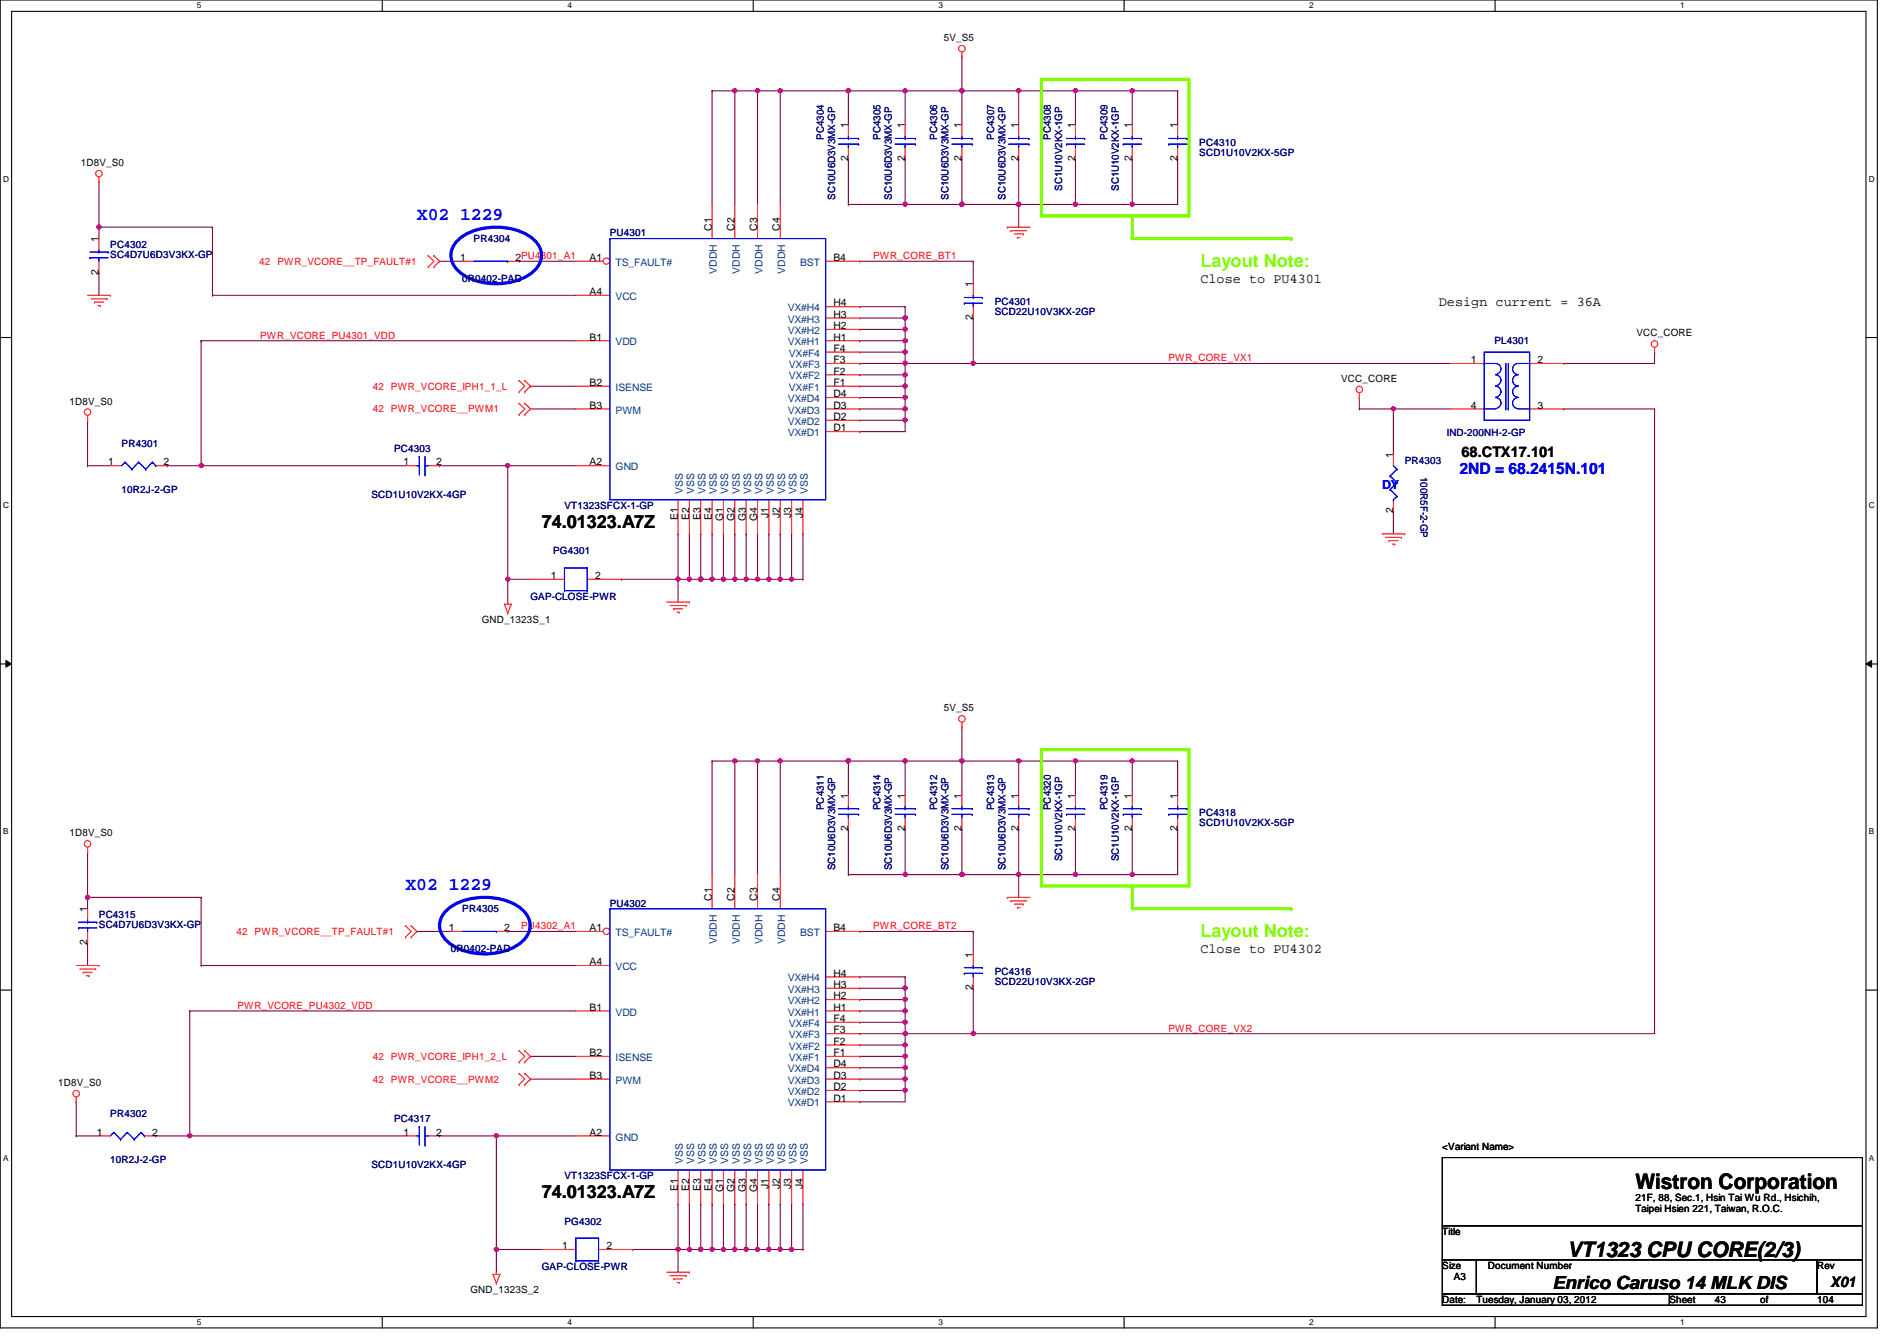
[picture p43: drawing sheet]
<svg xmlns="http://www.w3.org/2000/svg" width="297mm" height="210mm" viewBox="0 0 297 210" stroke-linecap="round" stroke-linejoin="round" font-family="sans-serif">
<defs><g id="words">
<g font-size="3.3">
<text x="256.1" y="186.1">Wistron Corporation</text>
<text x="245.4" y="196.7">VT1323 CPU CORE(2/3)</text>
</g>
<g font-size="2.8" fill="#00f">
<text x="65.3" y="34.4">X02 1229</text>
<text x="63.5" y="139.3">X02 1229</text>
</g>
<g font-size="2.8" fill="#80ff00">
<text x="188" y="41.7">Layout Note:</text>
<text x="188" y="146.6">Layout Note:</text>
</g>
<g font-size="2.8">
<text x="84.8" y="82.6">74.01323.A7Z</text>
<text x="84.8" y="187.5">74.01323.A7Z</text>
<text x="243.1" y="201.7">Enrico Caruso 14 MLK DIS</text>
</g>
<text font-size="2.5" fill="#00f" x="228.5" y="74.3">2ND = 68.2415N.101</text>
<g font-size="2.3">
<text x="228.9" y="71.5">68.CTX17.101</text>
<text x="286.6" y="201.4">X01</text>
</g>
<g font-size="2.1">
<text x="188" y="44.3">Close to PU4301</text>
<text x="225.3" y="47.9">Design current = 36A</text>
<text x="188" y="149.2">Close to PU4302</text>
</g>
<text font-size="1.9" fill="#00f" x="216.4" y="76.5">DY</text>
<g font-size="1.6">
<text x="147.8" y="6.4">5V_S5</text>
<text x="132.8" y="20.1" transform="rotate(-90 132.8 20.1)">1</text>
<text x="141.7" y="20.1" transform="rotate(-90 141.7 20.1)">1</text>
<text x="150.6" y="20.1" transform="rotate(-90 150.6 20.1)">1</text>
<text x="159.5" y="20.1" transform="rotate(-90 159.5 20.1)">1</text>
<text x="168.4" y="20.1" transform="rotate(-90 168.4 20.1)">1</text>
<text x="177.2" y="20.1" transform="rotate(-90 177.2 20.1)">1</text>
<text x="184.4" y="20.1" transform="rotate(-90 184.4 20.1)">1</text>
<text x="12.7" y="26">1D8V_S0</text>
<text x="132.8" y="25.2" transform="rotate(-90 132.8 25.2)">2</text>
<text x="141.7" y="25.2" transform="rotate(-90 141.7 25.2)">2</text>
<text x="150.6" y="25.2" transform="rotate(-90 150.6 25.2)">2</text>
<text x="159.5" y="25.2" transform="rotate(-90 159.5 25.2)">2</text>
<text x="168.4" y="25.2" transform="rotate(-90 168.4 25.2)">2</text>
<text x="177.2" y="25.2" transform="rotate(-90 177.2 25.2)">2</text>
<text x="184.4" y="25.2" transform="rotate(-90 184.4 25.2)">2</text>
<text x="15.4" y="37.9" transform="rotate(-90 15.4 37.9)">1</text>
<text x="72" y="40.9">1</text>
<text x="80.7" y="40.9">2PU4301_A1</text>
<text x="92.3" y="40.9">A1</text>
<text x="111.5" y="36.1" transform="rotate(-90 111.5 36.1)">C1</text>
<text x="115" y="36.1" transform="rotate(-90 115 36.1)">C2</text>
<text x="118.6" y="36.1" transform="rotate(-90 118.6 36.1)">C3</text>
<text x="122.1" y="36.1" transform="rotate(-90 122.1 36.1)">C4</text>
<text x="130.5" y="40.9">B4</text>
<text x="15.4" y="43" transform="rotate(-90 15.4 43)">2</text>
<text x="92.3" y="46.2">A4</text>
<text x="130.5" y="48">H4</text>
<text x="152.4" y="45" transform="rotate(-90 152.4 45)">1</text>
<text x="92.3" y="53.3">B1</text>
<text x="130.5" y="49.7">H3</text>
<text x="130.5" y="51.5">H2</text>
<text x="130.5" y="53.3">H1</text>
<text x="152.4" y="50.1" transform="rotate(-90 152.4 50.1)">2</text>
<text x="256.2" y="52.7">VCC_CORE</text>
<text x="130.5" y="55.1">F4</text>
<text x="130.5" y="56.9">F3</text>
<text x="130.5" y="58.6">F2</text>
<text x="210" y="59.8">VCC_CORE</text>
<text x="230.3" y="56.9">1</text>
<text x="240.7" y="56.9">2</text>
<text x="10.9" y="63.3">1D8V_S0</text>
<text x="92.3" y="60.4">B2</text>
<text x="92.3" y="64">B3</text>
<text x="130.5" y="60.4">F1</text>
<text x="130.5" y="62.2">D4</text>
<text x="130.5" y="64">D3</text>
<text x="130.5" y="65.7">D2</text>
<text x="230.3" y="64">4</text>
<text x="240.7" y="64">3</text>
<text x="130.5" y="67.5">D1</text>
<text x="218.1" y="71.7" transform="rotate(-90 218.1 71.7)">1</text>
<text x="16.9" y="72.9">1</text>
<text x="25.6" y="72.9">2</text>
<text x="63.2" y="72.9">1</text>
<text x="68.3" y="72.9">2</text>
<text x="92.3" y="72.9">A2</text>
<text x="106.1" y="81.4" transform="rotate(-90 106.1 81.4)">E1</text>
<text x="107.9" y="81.4" transform="rotate(-90 107.9 81.4)">E2</text>
<text x="109.7" y="81.4" transform="rotate(-90 109.7 81.4)">E3</text>
<text x="111.5" y="81.4" transform="rotate(-90 111.5 81.4)">E4</text>
<text x="113.2" y="81.6" transform="rotate(-90 113.2 81.6)">G1</text>
<text x="115" y="81.6" transform="rotate(-90 115 81.6)">G2</text>
<text x="116.8" y="81.6" transform="rotate(-90 116.8 81.6)">G3</text>
<text x="118.6" y="81.6" transform="rotate(-90 118.6 81.6)">G4</text>
<text x="120.4" y="81.2" transform="rotate(-90 120.4 81.2)">J1</text>
<text x="122.1" y="81.2" transform="rotate(-90 122.1 81.2)">J2</text>
<text x="123.9" y="81.2" transform="rotate(-90 123.9 81.2)">J3</text>
<text x="125.7" y="81.2" transform="rotate(-90 125.7 81.2)">J4</text>
<text x="218.1" y="80.3" transform="rotate(-90 218.1 80.3)">2</text>
<text x="86.3" y="90.6">1</text>
<text x="93.2" y="90.6">2</text>
<text x="75.4" y="97.5">GND_1323S_1</text>
<text x="147.8" y="111.3">5V_S5</text>
<text x="132.8" y="125" transform="rotate(-90 132.8 125)">1</text>
<text x="141.7" y="125" transform="rotate(-90 141.7 125)">1</text>
<text x="150.6" y="125" transform="rotate(-90 150.6 125)">1</text>
<text x="159.5" y="125" transform="rotate(-90 159.5 125)">1</text>
<text x="168.4" y="125" transform="rotate(-90 168.4 125)">1</text>
<text x="177.2" y="125" transform="rotate(-90 177.2 125)">1</text>
<text x="184.4" y="125" transform="rotate(-90 184.4 125)">1</text>
<text x="10.9" y="130.9">1D8V_S0</text>
<text x="132.8" y="130.1" transform="rotate(-90 132.8 130.1)">2</text>
<text x="141.7" y="130.1" transform="rotate(-90 141.7 130.1)">2</text>
<text x="150.6" y="130.1" transform="rotate(-90 150.6 130.1)">2</text>
<text x="159.5" y="130.1" transform="rotate(-90 159.5 130.1)">2</text>
<text x="168.4" y="130.1" transform="rotate(-90 168.4 130.1)">2</text>
<text x="177.2" y="130.1" transform="rotate(-90 177.2 130.1)">2</text>
<text x="184.4" y="130.1" transform="rotate(-90 184.4 130.1)">2</text>
<text x="13.7" y="142.8" transform="rotate(-90 13.7 142.8)">1</text>
<text x="111.5" y="141" transform="rotate(-90 111.5 141)">C1</text>
<text x="115" y="141" transform="rotate(-90 115 141)">C2</text>
<text x="118.6" y="141" transform="rotate(-90 118.6 141)">C3</text>
<text x="122.1" y="141" transform="rotate(-90 122.1 141)">C4</text>
<text x="13.7" y="147.9" transform="rotate(-90 13.7 147.9)">2</text>
<text x="70.3" y="145.8">1</text>
<text x="78.9" y="145.8">2</text>
<text x="92.3" y="145.8">A1</text>
<text x="130.5" y="145.8">B4</text>
<text x="152.4" y="149.9" transform="rotate(-90 152.4 149.9)">1</text>
<text x="92.3" y="151.1">A4</text>
<text x="130.5" y="152.9">H4</text>
<text x="130.5" y="154.6">H3</text>
<text x="152.4" y="155" transform="rotate(-90 152.4 155)">2</text>
<text x="92.3" y="158.2">B1</text>
<text x="130.5" y="156.4">H2</text>
<text x="130.5" y="158.2">H1</text>
<text x="130.5" y="160">F4</text>
<text x="130.5" y="161.8">F3</text>
<text x="92.3" y="165.3">B2</text>
<text x="130.5" y="163.5">F2</text>
<text x="130.5" y="165.3">F1</text>
<text x="130.5" y="167.1">D4</text>
<text x="9.1" y="170">1D8V_S0</text>
<text x="92.3" y="168.9">B3</text>
<text x="130.5" y="168.9">D3</text>
<text x="130.5" y="170.6">D2</text>
<text x="130.5" y="172.4">D1</text>
<text x="15.2" y="177.8">1</text>
<text x="23.8" y="177.8">2</text>
<text x="63.2" y="177.8">1</text>
<text x="68.3" y="177.8">2</text>
<text x="92.3" y="177.8">A2</text>
<text x="225.8" y="180">&lt;Variant Name&gt;</text>
<text x="106.1" y="186.4" transform="rotate(-90 106.1 186.4)">E1</text>
<text x="107.9" y="186.4" transform="rotate(-90 107.9 186.4)">E2</text>
<text x="109.7" y="186.4" transform="rotate(-90 109.7 186.4)">E3</text>
<text x="111.5" y="186.4" transform="rotate(-90 111.5 186.4)">E4</text>
<text x="113.2" y="186.5" transform="rotate(-90 113.2 186.5)">G1</text>
<text x="115" y="186.5" transform="rotate(-90 115 186.5)">G2</text>
<text x="116.8" y="186.5" transform="rotate(-90 116.8 186.5)">G3</text>
<text x="118.6" y="186.5" transform="rotate(-90 118.6 186.5)">G4</text>
<text x="120.4" y="186.1" transform="rotate(-90 120.4 186.1)">J1</text>
<text x="122.1" y="186.1" transform="rotate(-90 122.1 186.1)">J2</text>
<text x="123.9" y="186.1" transform="rotate(-90 123.9 186.1)">J3</text>
<text x="125.7" y="186.1" transform="rotate(-90 125.7 186.1)">J4</text>
<text x="256.1" y="188">21F, 88, Sec.1, Hsin Tai Wu Rd., Hsichih,</text>
<text x="256.1" y="189.8">Taipei Hsien 221, Taiwan, R.O.C.</text>
<text x="88.1" y="195.5">1</text>
<text x="95" y="195.5">2</text>
<text x="225.8" y="193.3">Title</text>
<text x="73.7" y="202.4">GND_1323S_2</text>
<text x="225.8" y="198.6">Size</text>
<text x="225.8" y="204">Date:</text>
<text x="227.6" y="200.4">A3</text>
<text x="231.2" y="204">Tuesday, January 03, 2012</text>
<text x="233" y="198.6">Document Number</text>
<text x="261.4" y="204">Sheet</text>
<text x="268.5" y="204">43</text>
<text x="275.6" y="204">of</text>
<text x="284.5" y="198.6">Rev</text>
<text x="284.5" y="204">104</text>
</g>
<g font-size="1.6" fill="#000080">
<text x="129" y="21.9" transform="rotate(-90 129 21.9)">PC4304</text>
<text x="137.9" y="21.9" transform="rotate(-90 137.9 21.9)">PC4305</text>
<text x="146.8" y="21.9" transform="rotate(-90 146.8 21.9)">PC4306</text>
<text x="155.7" y="21.9" transform="rotate(-90 155.7 21.9)">PC4307</text>
<text x="164.5" y="21.9" transform="rotate(-90 164.5 21.9)">PC4308</text>
<text x="173.4" y="21.9" transform="rotate(-90 173.4 21.9)">PC4309</text>
<text x="187.8" y="22.8">PC4310</text>
<text x="166.3" y="29.9" transform="rotate(-90 166.3 29.9)">SC1U10V2KX-1GP</text>
<text x="175.2" y="29.9" transform="rotate(-90 175.2 29.9)">SC1U10V2KX-1GP</text>
<text x="187.8" y="24.4">SCD1U10V2KX-5GP</text>
<text x="130.8" y="31.3" transform="rotate(-90 130.8 31.3)">SC10U6D3V3MX-GP</text>
<text x="139.7" y="31.3" transform="rotate(-90 139.7 31.3)">SC10U6D3V3MX-GP</text>
<text x="148.5" y="31.3" transform="rotate(-90 148.5 31.3)">SC10U6D3V3MX-GP</text>
<text x="157.4" y="31.3" transform="rotate(-90 157.4 31.3)">SC10U6D3V3MX-GP</text>
<text x="17.3" y="38.8">PC4302</text>
<text x="17.3" y="40.4">SC4D7U6D3V3KX-GP</text>
<text x="74.2" y="37.9">PR4304</text>
<text x="95.5" y="37">PU4301</text>
<text x="72.4" y="44.1">0R0402-PAD</text>
<text x="155.8" y="47.7">PC4301</text>
<text x="155.8" y="49.3">SCD22U10V3KX-2GP</text>
<text x="234" y="53.9">PL4301</text>
<text x="19" y="69.9">PR4301</text>
<text x="61.7" y="70.8">PC4303</text>
<text x="226.6" y="68.3">IND-200NH-2-GP</text>
<text x="19" y="77.2">10R2J-2-GP</text>
<text x="58.2" y="77.9">SCD1U10V2KX-4GP</text>
<text x="220" y="72.6">PR4303</text>
<text x="222.4" y="74.7" transform="rotate(90 222.4 74.7)">100R5F-2-GP</text>
<text x="88.4" y="79.7">VT1323SFCX-1-GP</text>
<text x="86.6" y="86.8">PG4301</text>
<text x="83.1" y="93.9">GAP-CLOSE-PWR</text>
<text x="129" y="126.8" transform="rotate(-90 129 126.8)">PC4311</text>
<text x="137.9" y="126.8" transform="rotate(-90 137.9 126.8)">PC4314</text>
<text x="146.8" y="126.8" transform="rotate(-90 146.8 126.8)">PC4312</text>
<text x="155.7" y="126.8" transform="rotate(-90 155.7 126.8)">PC4313</text>
<text x="164.5" y="126.8" transform="rotate(-90 164.5 126.8)">PC4320</text>
<text x="173.4" y="126.8" transform="rotate(-90 173.4 126.8)">PC4319</text>
<text x="187.8" y="127.7">PC4318</text>
<text x="187.8" y="129.3">SCD1U10V2KX-5GP</text>
<text x="130.8" y="136.2" transform="rotate(-90 130.8 136.2)">SC10U6D3V3MX-GP</text>
<text x="139.7" y="136.2" transform="rotate(-90 139.7 136.2)">SC10U6D3V3MX-GP</text>
<text x="148.5" y="136.2" transform="rotate(-90 148.5 136.2)">SC10U6D3V3MX-GP</text>
<text x="157.4" y="136.2" transform="rotate(-90 157.4 136.2)">SC10U6D3V3MX-GP</text>
<text x="166.3" y="134.8" transform="rotate(-90 166.3 134.8)">SC1U10V2KX-1GP</text>
<text x="175.2" y="134.8" transform="rotate(-90 175.2 134.8)">SC1U10V2KX-1GP</text>
<text x="15.5" y="143.7">PC4315</text>
<text x="72.4" y="142.8">PR4305</text>
<text x="95.5" y="141.9">PU4302</text>
<text x="15.5" y="145.3">SC4D7U6D3V3KX-GP</text>
<text x="70.6" y="149">0R0402-PAD</text>
<text x="155.8" y="152.6">PC4316</text>
<text x="155.8" y="154.2">SCD22U10V3KX-2GP</text>
<text x="17.3" y="174.8">PR4302</text>
<text x="61.7" y="175.7">PC4317</text>
<text x="17.3" y="182.1">10R2J-2-GP</text>
<text x="58.2" y="182.8">SCD1U10V2KX-4GP</text>
<text x="88.4" y="184.6">VT1323SFCX-1-GP</text>
<text x="88.4" y="191.7">PG4302</text>
<text x="84.8" y="198.8">GAP-CLOSE-PWR</text>
</g>
<g font-size="1.6" fill="#f00">
<text x="40.6" y="41.4">42 PWR_VCORE__TP_FAULT#1</text>
<text x="136.7" y="40.6">PWR_CORE_BT1</text>
<text x="40.7" y="53">PWR_VCORE_PU4301_VDD</text>
<text x="183" y="56.6">PWR_CORE_VX1</text>
<text x="58.4" y="64.6">42 PWR_VCORE__PWM1</text>
<text x="58.4" y="61">42 PWR_VCORE_IPH1_1_L</text>
<text x="37" y="146.3">42 PWR_VCORE__TP_FAULT#1</text>
<text x="81.6" y="145.5">PU4302_A1</text>
<text x="136.7" y="145.5">PWR_CORE_BT2</text>
<text x="37.2" y="157.9">PWR_VCORE_PU4302_VDD</text>
<text x="183" y="161.5">PWR_CORE_VX2</text>
<text x="58.4" y="165.9">42 PWR_VCORE_IPH1_2_L</text>
<text x="58.4" y="169.5">42 PWR_VCORE__PWM2</text>
</g>
<g font-size="1.6" fill="#004080">
<text x="96.4" y="41.6">TS_FAULT#</text>
<text x="125.3" y="41.6">BST</text>
<text x="96.4" y="46.9">VCC</text>
<text x="112.3" y="42.9" transform="rotate(-90 112.3 42.9)">VDDH</text>
<text x="115.8" y="42.9" transform="rotate(-90 115.8 42.9)">VDDH</text>
<text x="119.4" y="42.9" transform="rotate(-90 119.4 42.9)">VDDH</text>
<text x="122.9" y="42.9" transform="rotate(-90 122.9 42.9)">VDDH</text>
<text x="123.4" y="48.7">VX#H4</text>
<text x="123.4" y="50.5">VX#H3</text>
<text x="123.4" y="52.3">VX#H2</text>
<text x="96.4" y="54.1">VDD</text>
<text x="123.4" y="54.1">VX#H1</text>
<text x="123.5" y="55.8">VX#F4</text>
<text x="123.5" y="57.6">VX#F3</text>
<text x="123.5" y="59.4">VX#F2</text>
<text x="96.4" y="61.2">ISENSE</text>
<text x="96.4" y="64.7">PWM</text>
<text x="123.4" y="62.9">VX#D4</text>
<text x="123.4" y="64.7">VX#D3</text>
<text x="123.5" y="61.2">VX#F1</text>
<text x="123.4" y="66.5">VX#D2</text>
<text x="123.4" y="68.3">VX#D1</text>
<text x="96.4" y="73.6">GND</text>
<text x="106.9" y="77.3" transform="rotate(-90 106.9 77.3)">VSS</text>
<text x="108.7" y="77.3" transform="rotate(-90 108.7 77.3)">VSS</text>
<text x="110.5" y="77.3" transform="rotate(-90 110.5 77.3)">VSS</text>
<text x="112.3" y="77.3" transform="rotate(-90 112.3 77.3)">VSS</text>
<text x="114" y="77.3" transform="rotate(-90 114 77.3)">VSS</text>
<text x="115.8" y="77.3" transform="rotate(-90 115.8 77.3)">VSS</text>
<text x="117.6" y="77.3" transform="rotate(-90 117.6 77.3)">VSS</text>
<text x="119.4" y="77.3" transform="rotate(-90 119.4 77.3)">VSS</text>
<text x="121.2" y="77.3" transform="rotate(-90 121.2 77.3)">VSS</text>
<text x="122.9" y="77.3" transform="rotate(-90 122.9 77.3)">VSS</text>
<text x="124.7" y="77.3" transform="rotate(-90 124.7 77.3)">VSS</text>
<text x="126.5" y="77.3" transform="rotate(-90 126.5 77.3)">VSS</text>
<text x="96.4" y="146.5">TS_FAULT#</text>
<text x="112.3" y="147.8" transform="rotate(-90 112.3 147.8)">VDDH</text>
<text x="115.8" y="147.8" transform="rotate(-90 115.8 147.8)">VDDH</text>
<text x="119.4" y="147.8" transform="rotate(-90 119.4 147.8)">VDDH</text>
<text x="122.9" y="147.8" transform="rotate(-90 122.9 147.8)">VDDH</text>
<text x="125.3" y="146.5">BST</text>
<text x="96.4" y="151.8">VCC</text>
<text x="123.4" y="153.6">VX#H4</text>
<text x="123.4" y="155.4">VX#H3</text>
<text x="96.4" y="159">VDD</text>
<text x="123.4" y="157.2">VX#H2</text>
<text x="123.4" y="159">VX#H1</text>
<text x="123.5" y="160.7">VX#F4</text>
<text x="96.4" y="166.1">ISENSE</text>
<text x="123.4" y="167.9">VX#D4</text>
<text x="123.5" y="162.5">VX#F3</text>
<text x="123.5" y="164.3">VX#F2</text>
<text x="123.5" y="166.1">VX#F1</text>
<text x="96.4" y="169.6">PWM</text>
<text x="123.4" y="169.6">VX#D3</text>
<text x="123.4" y="171.4">VX#D2</text>
<text x="123.4" y="173.2">VX#D1</text>
<text x="96.4" y="178.5">GND</text>
<text x="106.9" y="182.2" transform="rotate(-90 106.9 182.2)">VSS</text>
<text x="108.7" y="182.2" transform="rotate(-90 108.7 182.2)">VSS</text>
<text x="110.5" y="182.2" transform="rotate(-90 110.5 182.2)">VSS</text>
<text x="112.3" y="182.2" transform="rotate(-90 112.3 182.2)">VSS</text>
<text x="114" y="182.2" transform="rotate(-90 114 182.2)">VSS</text>
<text x="115.8" y="182.2" transform="rotate(-90 115.8 182.2)">VSS</text>
<text x="117.6" y="182.2" transform="rotate(-90 117.6 182.2)">VSS</text>
<text x="119.4" y="182.2" transform="rotate(-90 119.4 182.2)">VSS</text>
<text x="121.2" y="182.2" transform="rotate(-90 121.2 182.2)">VSS</text>
<text x="122.9" y="182.2" transform="rotate(-90 122.9 182.2)">VSS</text>
<text x="124.7" y="182.2" transform="rotate(-90 124.7 182.2)">VSS</text>
<text x="126.5" y="182.2" transform="rotate(-90 126.5 182.2)">VSS</text>
</g>
<g font-size="1.3">
<text x="30.8" y="1.3">5</text>
<text x="88.9" y="1.3">4</text>
<text x="146.9" y="1.3">3</text>
<text x="205" y="1.3">2</text>
<text x="263.1" y="1.3">1</text>
<text x=".5" y="28.4">D</text>
<text x="292.6" y="28.4">D</text>
<text x=".5" y="79.5">C</text>
<text x="292.6" y="79.5">C</text>
<text x=".5" y="130.6">B</text>
<text x="292.6" y="130.6">B</text>
<text x=".5" y="181.7">A</text>
<text x="292.6" y="181.7">A</text>
<text x="30.8" y="207.4">5</text>
<text x="88.9" y="207.4">4</text>
<text x="146.9" y="207.4">3</text>
<text x="205" y="207.4">2</text>
<text x="263.1" y="207.4">1</text>
</g>
</g></defs>
<path d="M0 0h294v207.9h-294zM1.8 1.8h290.4v204.3h-290.4z" fill="none" stroke="#000" stroke-width=".17"/>
<g fill="#fff">
<path d="M30.8 .2h.7v1.4h-.7z"/>
<path d="M30.8 206.2h.7v1.4h-.7z"/>
</g>
<path d="M59.9 0v1.8M59.9 206.1v1.8" fill="none" stroke="#000" stroke-width=".17"/>
<g fill="#fff">
<path d="M88.9 .2h.6v1.4h-.6z"/>
<path d="M88.9 206.2h.6v1.4h-.6z"/>
</g>
<path d="M117.9 0v1.8M117.9 206.1v1.8" fill="none" stroke="#000" stroke-width=".17"/>
<g fill="#fff">
<path d="M146.9 .2h.7v1.4h-.7z"/>
<path d="M146.9 206.2h.7v1.4h-.7z"/>
</g>
<path d="M176 0v1.8M176 206.1v1.8" fill="none" stroke="#000" stroke-width=".17"/>
<g fill="#fff">
<path d="M205 .2h.7v1.4h-.7z"/>
<path d="M205 206.2h.7v1.4h-.7z"/>
</g>
<path d="M234.1 0v1.8M234.1 206.1v1.8" fill="none" stroke="#000" stroke-width=".17"/>
<g fill="#fff">
<path d="M263.1 .2h.7v1.4h-.7z"/>
<path d="M263.1 206.2h.7v1.4h-.7z"/>
<path d="M.5 27.3h.9v1.4h-.9z"/>
<path d="M292.6 27.3h.9v1.4h-.9z"/>
<path d="M.5 78.4h.9v1.4h-.9z"/>
<path d="M292.6 78.4h.9v1.4h-.9z"/>
</g>
<path d="M0 52.8h1.8M292.2 52.8h1.8" fill="none" stroke="#000" stroke-width=".17"/>
<g fill="#fff">
<path d="M.5 129.5h.8v1.4h-.8z"/>
<path d="M292.6 129.5h.9v1.4h-.9z"/>
</g>
<path d="M0 103.9h1.8M292.2 103.9h1.8" fill="none" stroke="#000" stroke-width=".17"/>
<path d="M.9 103.4l.9 .5-.9 .5zM292.2 103.9l.9-.5v1z" fill="#000"/>
<path d="M.9 103.4l.9 .5-.9 .5zM292.2 103.9l.9-.5v1z" fill="none" stroke="#000" stroke-width=".16"/>
<g fill="#fff">
<path d="M.5 180.5h.8v1.4h-.8z"/>
<path d="M292.6 180.5h.9v1.4h-.9z"/>
</g>
<path d="M0 155h1.8M292.2 155h1.8" fill="none" stroke="#000" stroke-width=".17"/>
<path d="M259.1 64h.1M259.1 64v97.8M141.7 119.1h.1M141.7 119.1h8.9M77.7 195.6h.1M77.7 195.6v3.5" fill="none" stroke="#800040" stroke-width=".17"/>
<circle cx="141.7" cy="119.1" r=".33" fill="#f0f"/>
<circle cx="141.7" cy="119.1" r=".33" fill="none" stroke="#f0f" stroke-width=".17"/>
<path d="M159.5 119.1h.1M159.5 119.1h8.9" fill="none" stroke="#800040" stroke-width=".17"/>
<circle cx="159.5" cy="119.1" r=".33" fill="#f0f"/>
<circle cx="159.5" cy="119.1" r=".33" fill="none" stroke="#f0f" stroke-width=".17"/>
<path d="M81.3 40.9h.1M81.3 40.9h8.9M168.4 119.1h.1M168.4 119.1h16M177.3 119.1h.1M29.7 158.2h.1M29.7 158.2v19.6" fill="none" stroke="#800040" stroke-width=".17"/>
<circle cx="29.7" cy="177.8" r=".33" fill="#f0f"/>
<circle cx="29.7" cy="177.8" r=".33" fill="none" stroke="#f0f" stroke-width=".17"/>
<path d="M132.8 136.9h.1M132.8 136.9h8.9M159.5 136.9h.1M159.5 136.9h8.9M24.4 177.8h.1M24.4 177.8h5.3" fill="none" stroke="#800040" stroke-width=".17"/>
<circle cx="168.4" cy="136.9" r=".33" fill="#f0f"/>
<circle cx="168.4" cy="136.9" r=".33" fill="none" stroke="#f0f" stroke-width=".17"/>
<circle cx="159.5" cy="136.9" r=".33" fill="#f0f"/>
<circle cx="159.5" cy="136.9" r=".33" fill="none" stroke="#f0f" stroke-width=".17"/>
<path d="M150.6 136.9h.1M150.6 136.9h8.9" fill="none" stroke="#800040" stroke-width=".17"/>
<circle cx="150.6" cy="136.9" r=".33" fill="#f0f"/>
<circle cx="150.6" cy="136.9" r=".33" fill="none" stroke="#f0f" stroke-width=".17"/>
<path d="M168.4 136.9h.1M168.4 136.9h16M177.3 136.9h.1" fill="none" stroke="#800040" stroke-width=".17"/>
<circle cx="177.3" cy="136.9" r=".33" fill="#f0f"/>
<circle cx="177.3" cy="136.9" r=".33" fill="none" stroke="#f0f" stroke-width=".17"/>
<circle cx="168.4" cy="136.9" r=".33" fill="#f0f"/>
<circle cx="168.4" cy="136.9" r=".33" fill="none" stroke="#f0f" stroke-width=".17"/>
<path d="M29.7 177.8h.1M29.7 177.8h33.8M106.2 195.6h.1M106.2 195.6v3.5" fill="none" stroke="#800040" stroke-width=".17"/>
<circle cx="106.2" cy="195.6" r=".33" fill="#f0f"/>
<circle cx="106.2" cy="195.6" r=".33" fill="none" stroke="#f0f" stroke-width=".17"/>
<path d="M68.8 177.8h.1M68.8 177.8h8.9M106.2 195.6h1.7M107.9 195.6h.1M125.7 188.5h.1M125.7 188.5v7.1" fill="none" stroke="#800040" stroke-width=".17"/>
<circle cx="108" cy="195.6" r=".33" fill="#f0f"/>
<circle cx="108" cy="195.6" r=".33" fill="none" stroke="#f0f" stroke-width=".17"/>
<path d="M106.2 188.5h.1M106.2 188.5v7.1M107.9 188.5h.1M107.9 188.5v7.1M109.7 188.5h.1M109.7 188.5v7.1" fill="none" stroke="#800040" stroke-width=".17"/>
<circle cx="109.7" cy="195.6" r=".33" fill="#f0f"/>
<circle cx="109.7" cy="195.6" r=".33" fill="none" stroke="#f0f" stroke-width=".17"/>
<path d="M109.7 195.6h1.8M111.5 188.5h.1M111.5 195.6h.1M111.5 188.5v7.1M113.3 188.5h.1M113.3 188.5v7.1M115.1 188.5h.1M115.1 188.5v7.1" fill="none" stroke="#800040" stroke-width=".17"/>
<circle cx="111.5" cy="195.6" r=".33" fill="#f0f"/>
<circle cx="111.5" cy="195.6" r=".33" fill="none" stroke="#f0f" stroke-width=".17"/>
<path d="M115.1 195.6h1.7M116.8 195.6h.1" fill="none" stroke="#800040" stroke-width=".17"/>
<circle cx="116.8" cy="195.6" r=".33" fill="#f0f"/>
<circle cx="116.8" cy="195.6" r=".33" fill="none" stroke="#f0f" stroke-width=".17"/>
<g fill="none" stroke="#800040" stroke-width=".17">
<path d="M11.9 177.8h.1M11.9 172.5h.1M11.9 177.8h3.6M11.9 172.5v5.3M116.8 188.5h.1M116.8 188.5v7.1M118.6 188.5h.1M118.6 188.5v7.1h1.8M120.4 188.5h.1M120.4 195.6h.1M120.4 188.5v7.1M122.2 188.5h.1"/>
<path d="M122.2 188.5v7.1M123.9 188.5h.1M123.9 188.5v7.1"/>
</g>
<circle cx="120.4" cy="195.6" r=".33" fill="#f0f"/>
<circle cx="120.4" cy="195.6" r=".33" fill="none" stroke="#f0f" stroke-width=".17"/>
<path d="M120.4 195.6h1.8M122.2 195.6h.1M123.9 195.6h1.8M125.7 195.6h.1" fill="none" stroke="#800040" stroke-width=".17"/>
<circle cx="122.2" cy="195.6" r=".33" fill="#f0f"/>
<circle cx="122.2" cy="195.6" r=".33" fill="none" stroke="#f0f" stroke-width=".17"/>
<path d="M116.8 195.6h1.8M118.6 195.6h.1" fill="none" stroke="#800040" stroke-width=".17"/>
<circle cx="118.6" cy="195.6" r=".33" fill="#f0f"/>
<circle cx="118.6" cy="195.6" r=".33" fill="none" stroke="#f0f" stroke-width=".17"/>
<path d="M152.4 154.7h.1M152.4 154.7v7.1h-10.7M141.7 161.8h.1" fill="none" stroke="#800040" stroke-width=".17"/>
<circle cx="152.4" cy="161.8" r=".33" fill="#f0f"/>
<circle cx="152.4" cy="161.8" r=".33" fill="none" stroke="#f0f" stroke-width=".17"/>
<path d="M150.6 113.8h.1M150.6 113.8v5.3M13.7 147.6h.1M13.7 140.5h.1M13.7 140.5v1.7M13.7 147.6v3.5M13.7 140.5h17.8M134.6 145.8h.1M134.6 145.8h17.8M152.4 145.8h.1M152.4 145.8v3.6" fill="none" stroke="#800040" stroke-width=".17"/>
<circle cx="13.7" cy="140.4" r=".33" fill="#f0f"/>
<circle cx="13.7" cy="140.4" r=".33" fill="none" stroke="#f0f" stroke-width=".17"/>
<g fill="none" stroke="#800040" stroke-width=".17">
<path d="M13.7 133.3h.1M13.7 133.3v7.2M31.5 140.5h.1M31.5 151.1h.1M31.5 140.5v10.6M31.5 151.1h58.7M79.5 145.8h.1M79.5 145.8h10.7M77.7 177.8h.1M77.7 177.8h12.5M83.1 168.9h.1M83.1 165.4h.1"/>
<path d="M83.1 168.9h7.1M83.1 165.4h7.1M152.4 161.8h.1M152.4 161.8h106.7"/>
</g>
<circle cx="77.7" cy="177.8" r=".33" fill="#f0f"/>
<circle cx="77.7" cy="177.8" r=".33" fill="none" stroke="#f0f" stroke-width=".17"/>
<path d="M77.7 177.8h.1M77.7 177.8v17.8" fill="none" stroke="#800040" stroke-width=".17"/>
<circle cx="77.7" cy="195.6" r=".33" fill="#f0f"/>
<circle cx="77.7" cy="195.6" r=".33" fill="none" stroke="#f0f" stroke-width=".17"/>
<path d="M134.6 152.9h.1M134.6 154.7h.1M134.6 156.5h.1M134.6 152.9h7.1M134.6 156.5h7.1M141.7 152.9h.1M141.7 152.9v1.8h-7.1M99.1 195.6h.1M99.1 195.6h7.1M122.2 195.6h1.7M123.9 195.6h.1" fill="none" stroke="#800040" stroke-width=".17"/>
<circle cx="124" cy="195.6" r=".33" fill="#f0f"/>
<circle cx="124" cy="195.6" r=".33" fill="none" stroke="#f0f" stroke-width=".17"/>
<path d="M107.9 195.6h1.8M109.7 195.6h.1" fill="none" stroke="#800040" stroke-width=".17"/>
<circle cx="109.7" cy="195.6" r=".33" fill="#f0f"/>
<circle cx="109.7" cy="195.6" r=".33" fill="none" stroke="#f0f" stroke-width=".17"/>
<path d="M113.3 195.6h1.8M115.1 195.6h.1" fill="none" stroke="#800040" stroke-width=".17"/>
<circle cx="115.1" cy="195.6" r=".33" fill="#f0f"/>
<circle cx="115.1" cy="195.6" r=".33" fill="none" stroke="#f0f" stroke-width=".17"/>
<path d="M141.7 156.5h.1M141.7 156.5v1.7" fill="none" stroke="#800040" stroke-width=".17"/>
<circle cx="141.7" cy="156.4" r=".33" fill="#f0f"/>
<circle cx="141.7" cy="156.4" r=".33" fill="none" stroke="#f0f" stroke-width=".17"/>
<path d="M134.6 158.2h.1M134.6 158.2h7.1M141.7 158.2h.1M141.7 158.2v1.8" fill="none" stroke="#800040" stroke-width=".17"/>
<circle cx="141.7" cy="158.2" r=".33" fill="#f0f"/>
<circle cx="141.7" cy="158.2" r=".33" fill="none" stroke="#f0f" stroke-width=".17"/>
<path d="M29.7 158.2h.1M29.7 158.2h60.5M134.6 160h.1M134.6 160h7.1M141.7 160h.1M141.7 160v1.8" fill="none" stroke="#800040" stroke-width=".17"/>
<circle cx="141.7" cy="160" r=".33" fill="#f0f"/>
<circle cx="141.7" cy="160" r=".33" fill="none" stroke="#f0f" stroke-width=".17"/>
<path d="M134.6 161.8h.1M134.6 161.8h7.1M141.7 161.8h.1M141.7 161.8v1.8" fill="none" stroke="#800040" stroke-width=".17"/>
<circle cx="141.7" cy="161.8" r=".33" fill="#f0f"/>
<circle cx="141.7" cy="161.8" r=".33" fill="none" stroke="#f0f" stroke-width=".17"/>
<path d="M111.5 119.1h.1M111.5 119.1h3.6M122.2 119.1h.1M122.2 119.1v17.8" fill="none" stroke="#800040" stroke-width=".17"/>
<circle cx="122.2" cy="119.1" r=".33" fill="#f0f"/>
<circle cx="122.2" cy="119.1" r=".33" fill="none" stroke="#f0f" stroke-width=".17"/>
<path d="M134.6 163.6h.1M134.6 163.6h7.1M141.7 163.6h.1M141.7 163.6v1.8" fill="none" stroke="#800040" stroke-width=".17"/>
<circle cx="141.7" cy="163.5" r=".33" fill="#f0f"/>
<circle cx="141.7" cy="163.5" r=".33" fill="none" stroke="#f0f" stroke-width=".17"/>
<path d="M134.6 165.4h.1M134.6 165.4h7.1M141.7 165.4h.1M141.7 165.4v1.7" fill="none" stroke="#800040" stroke-width=".17"/>
<circle cx="141.7" cy="165.3" r=".33" fill="#f0f"/>
<circle cx="141.7" cy="165.3" r=".33" fill="none" stroke="#f0f" stroke-width=".17"/>
<path d="M134.6 167.1h.1M134.6 167.1h7.1M141.7 167.1h.1M141.7 167.1v1.8" fill="none" stroke="#800040" stroke-width=".17"/>
<circle cx="141.7" cy="167.1" r=".33" fill="#f0f"/>
<circle cx="141.7" cy="167.1" r=".33" fill="none" stroke="#f0f" stroke-width=".17"/>
<path d="M134.6 168.9h.1M134.6 168.9h7.1M141.7 170.7h.1M141.7 170.7v1.8" fill="none" stroke="#800040" stroke-width=".17"/>
<circle cx="141.7" cy="170.7" r=".33" fill="#f0f"/>
<circle cx="141.7" cy="170.7" r=".33" fill="none" stroke="#f0f" stroke-width=".17"/>
<path d="M115.1 119.1h.1M115.1 119.1v17.8M118.6 119.1h.1M118.6 119.1h3.6M118.6 119.1v17.8M134.6 170.7h.1M134.6 170.7h7.1" fill="none" stroke="#800040" stroke-width=".17"/>
<circle cx="118.6" cy="119.1" r=".33" fill="#f0f"/>
<circle cx="118.6" cy="119.1" r=".33" fill="none" stroke="#f0f" stroke-width=".17"/>
<path d="M111.5 119.1h.1M111.5 119.1v17.8M115.1 119.1h.1M115.1 119.1h3.5" fill="none" stroke="#800040" stroke-width=".17"/>
<circle cx="115.1" cy="119.1" r=".33" fill="#f0f"/>
<circle cx="115.1" cy="119.1" r=".33" fill="none" stroke="#f0f" stroke-width=".17"/>
<path d="M122.2 119.1h.1M122.2 119.1h10.6M177.3 119.1h.1M177.3 119.1v5.4M159.5 136.9h.1M159.5 136.9v3.6M177.3 129.8h.1M177.3 129.8v7.1M134.6 172.5h.1M134.6 172.5h7.1" fill="none" stroke="#800040" stroke-width=".17"/>
<circle cx="177.3" cy="119.1" r=".33" fill="#f0f"/>
<circle cx="177.3" cy="119.1" r=".33" fill="none" stroke="#f0f" stroke-width=".17"/>
<path d="M168.4 119.1h.1M168.4 119.1v5.4" fill="none" stroke="#800040" stroke-width=".17"/>
<circle cx="168.4" cy="119.1" r=".33" fill="#f0f"/>
<circle cx="168.4" cy="119.1" r=".33" fill="none" stroke="#f0f" stroke-width=".17"/>
<path d="M132.8 119.1h.1M132.8 119.1v5.4" fill="none" stroke="#800040" stroke-width=".17"/>
<circle cx="132.8" cy="119.1" r=".33" fill="#f0f"/>
<circle cx="132.8" cy="119.1" r=".33" fill="none" stroke="#f0f" stroke-width=".17"/>
<path d="M141.7 119.1h.1M141.7 119.1v5.4M150.6 119.1h.1M150.6 119.1v5.4" fill="none" stroke="#800040" stroke-width=".17"/>
<circle cx="150.6" cy="119.1" r=".33" fill="#f0f"/>
<circle cx="150.6" cy="119.1" r=".33" fill="none" stroke="#f0f" stroke-width=".17"/>
<path d="M159.5 119.1h.1M159.5 119.1v5.4M132.8 129.8h.1M132.8 129.8v7.1M159.5 129.8h.1M159.5 129.8v7.1" fill="none" stroke="#800040" stroke-width=".17"/>
<circle cx="159.5" cy="136.9" r=".33" fill="#f0f"/>
<circle cx="159.5" cy="136.9" r=".33" fill="none" stroke="#f0f" stroke-width=".17"/>
<path d="M184.4 119.1h.1M184.4 119.1v5.4M141.7 136.9h.1M141.7 136.9h8.9" fill="none" stroke="#800040" stroke-width=".17"/>
<circle cx="150.6" cy="136.9" r=".33" fill="#f0f"/>
<circle cx="150.6" cy="136.9" r=".33" fill="none" stroke="#f0f" stroke-width=".17"/>
<circle cx="141.7" cy="136.9" r=".33" fill="#f0f"/>
<circle cx="141.7" cy="136.9" r=".33" fill="none" stroke="#f0f" stroke-width=".17"/>
<path d="M141.7 129.8h.1M141.7 129.8v7.1M150.6 129.8h.1M150.6 129.8v7.1M168.4 129.8h.1M168.4 129.8v7.1M184.4 129.8h.1M184.4 129.8v7.1" fill="none" stroke="#800040" stroke-width=".17"/>
<circle cx="150.6" cy="136.9" r=".33" fill="#f0f"/>
<circle cx="150.6" cy="136.9" r=".33" fill="none" stroke="#f0f" stroke-width=".17"/>
<path d="M83.1 64h.1M83.1 64h7.1M106.2 90.7h.1M106.2 90.7v3.5" fill="none" stroke="#800040" stroke-width=".17"/>
<circle cx="106.2" cy="90.7" r=".33" fill="#f0f"/>
<circle cx="106.2" cy="90.7" r=".33" fill="none" stroke="#f0f" stroke-width=".17"/>
<path d="M79.5 72.9h.1M79.5 72.9h10.7" fill="none" stroke="#800040" stroke-width=".17"/>
<circle cx="79.5" cy="72.9" r=".33" fill="#f0f"/>
<circle cx="79.5" cy="72.9" r=".33" fill="none" stroke="#f0f" stroke-width=".17"/>
<path d="M79.5 72.9h.1M79.5 72.9v17.8" fill="none" stroke="#800040" stroke-width=".17"/>
<circle cx="79.5" cy="90.7" r=".33" fill="#f0f"/>
<circle cx="79.5" cy="90.7" r=".33" fill="none" stroke="#f0f" stroke-width=".17"/>
<path d="M134.6 48h.1M134.6 49.8h.1M134.6 48h7.1M141.7 48h.1M141.7 48v1.8h-7.1M83.1 60.5h.1M83.1 60.5h7.1" fill="none" stroke="#800040" stroke-width=".17"/>
<circle cx="141.7" cy="49.8" r=".33" fill="#f0f"/>
<circle cx="141.7" cy="49.8" r=".33" fill="none" stroke="#f0f" stroke-width=".17"/>
<path d="M122.2 90.7h1.7M123.9 90.7h.1" fill="none" stroke="#800040" stroke-width=".17"/>
<circle cx="124" cy="90.7" r=".33" fill="#f0f"/>
<circle cx="124" cy="90.7" r=".33" fill="none" stroke="#f0f" stroke-width=".17"/>
<path d="M107.9 90.7h1.8M109.7 90.7h.1" fill="none" stroke="#800040" stroke-width=".17"/>
<circle cx="109.7" cy="90.7" r=".33" fill="#f0f"/>
<circle cx="109.7" cy="90.7" r=".33" fill="none" stroke="#f0f" stroke-width=".17"/>
<path d="M113.3 90.7h1.8M115.1 90.7h.1" fill="none" stroke="#800040" stroke-width=".17"/>
<circle cx="115.1" cy="90.7" r=".33" fill="#f0f"/>
<circle cx="115.1" cy="90.7" r=".33" fill="none" stroke="#f0f" stroke-width=".17"/>
<path d="M134.6 51.6h.1M134.6 51.6h7.1M141.7 51.6h.1M141.7 51.6v1.7" fill="none" stroke="#800040" stroke-width=".17"/>
<circle cx="141.7" cy="51.5" r=".33" fill="#f0f"/>
<circle cx="141.7" cy="51.5" r=".33" fill="none" stroke="#f0f" stroke-width=".17"/>
<path d="M134.6 53.3h.1M134.6 53.3h7.1M141.7 53.3h.1M141.7 53.3v1.8" fill="none" stroke="#800040" stroke-width=".17"/>
<circle cx="141.7" cy="53.3" r=".33" fill="#f0f"/>
<circle cx="141.7" cy="53.3" r=".33" fill="none" stroke="#f0f" stroke-width=".17"/>
<path d="M31.5 53.3h.1M31.5 53.3h58.7M134.6 55.1h.1M134.6 55.1h7.1M141.7 55.1h.1M141.7 55.1v1.8" fill="none" stroke="#800040" stroke-width=".17"/>
<circle cx="141.7" cy="55.1" r=".33" fill="#f0f"/>
<circle cx="141.7" cy="55.1" r=".33" fill="none" stroke="#f0f" stroke-width=".17"/>
<path d="M134.6 56.9h.1M134.6 56.9h7.1M141.7 56.9h.1M141.7 56.9v1.8" fill="none" stroke="#800040" stroke-width=".17"/>
<circle cx="141.7" cy="56.9" r=".33" fill="#f0f"/>
<circle cx="141.7" cy="56.9" r=".33" fill="none" stroke="#f0f" stroke-width=".17"/>
<path d="M111.5 14.2h.1M111.5 14.2h3.6M122.2 14.2h.1M122.2 14.2v17.8" fill="none" stroke="#800040" stroke-width=".17"/>
<circle cx="122.2" cy="14.2" r=".33" fill="#f0f"/>
<circle cx="122.2" cy="14.2" r=".33" fill="none" stroke="#f0f" stroke-width=".17"/>
<path d="M134.6 58.7h.1M134.6 58.7h7.1M141.7 58.7h.1M141.7 58.7v1.8" fill="none" stroke="#800040" stroke-width=".17"/>
<circle cx="141.7" cy="58.6" r=".33" fill="#f0f"/>
<circle cx="141.7" cy="58.6" r=".33" fill="none" stroke="#f0f" stroke-width=".17"/>
<path d="M134.6 60.5h.1M134.6 60.5h7.1M141.7 60.5h.1M141.7 60.5v1.7" fill="none" stroke="#800040" stroke-width=".17"/>
<circle cx="141.7" cy="60.4" r=".33" fill="#f0f"/>
<circle cx="141.7" cy="60.4" r=".33" fill="none" stroke="#f0f" stroke-width=".17"/>
<path d="M134.6 62.2h.1M134.6 62.2h7.1M141.7 62.2h.1M141.7 62.2v1.8" fill="none" stroke="#800040" stroke-width=".17"/>
<circle cx="141.7" cy="62.2" r=".33" fill="#f0f"/>
<circle cx="141.7" cy="62.2" r=".33" fill="none" stroke="#f0f" stroke-width=".17"/>
<path d="M134.6 64h.1M134.6 64h7.1M141.7 65.8h.1M141.7 65.8v1.8" fill="none" stroke="#800040" stroke-width=".17"/>
<circle cx="141.7" cy="65.8" r=".33" fill="#f0f"/>
<circle cx="141.7" cy="65.8" r=".33" fill="none" stroke="#f0f" stroke-width=".17"/>
<path d="M115.1 14.2h.1M115.1 14.2v17.8M118.6 14.2h.1M118.6 14.2h3.6M118.6 14.2v17.8M134.6 65.8h.1M134.6 67.6h.1M134.6 65.8h7.1M134.6 67.6h7.1" fill="none" stroke="#800040" stroke-width=".17"/>
<circle cx="118.6" cy="14.2" r=".33" fill="#f0f"/>
<circle cx="118.6" cy="14.2" r=".33" fill="none" stroke="#f0f" stroke-width=".17"/>
<path d="M111.5 14.2h.1M111.5 14.2v17.8M115.1 14.2h.1M115.1 14.2h3.5M244.9 64h.1M244.9 64h14.2" fill="none" stroke="#800040" stroke-width=".17"/>
<circle cx="115.1" cy="14.2" r=".33" fill="#f0f"/>
<circle cx="115.1" cy="14.2" r=".33" fill="none" stroke="#f0f" stroke-width=".17"/>
<path d="M218.2 64h.1M218.2 64h8.9" fill="none" stroke="#800040" stroke-width=".17"/>
<circle cx="218.2" cy="64" r=".33" fill="#f0f"/>
<circle cx="218.2" cy="64" r=".33" fill="none" stroke="#f0f" stroke-width=".17"/>
<path d="M122.2 14.2h.1M122.2 14.2h10.6M177.3 14.2h.1M177.3 14.2v5.4M159.5 32h.1M159.5 32v3.6M177.3 24.9h.1M177.3 24.9v7.1" fill="none" stroke="#800040" stroke-width=".17"/>
<circle cx="177.3" cy="14.2" r=".33" fill="#f0f"/>
<circle cx="177.3" cy="14.2" r=".33" fill="none" stroke="#f0f" stroke-width=".17"/>
<path d="M168.4 14.2h.1M168.4 14.2v5.4" fill="none" stroke="#800040" stroke-width=".17"/>
<circle cx="168.4" cy="14.2" r=".33" fill="#f0f"/>
<circle cx="168.4" cy="14.2" r=".33" fill="none" stroke="#f0f" stroke-width=".17"/>
<path d="M132.8 14.2h.1M132.8 14.2v5.4" fill="none" stroke="#800040" stroke-width=".17"/>
<circle cx="132.8" cy="14.2" r=".33" fill="#f0f"/>
<circle cx="132.8" cy="14.2" r=".33" fill="none" stroke="#f0f" stroke-width=".17"/>
<path d="M141.7 14.2h.1M141.7 14.2v5.4M150.6 14.2h.1M150.6 14.2v5.4M79.5 90.7h.1M79.5 90.7h3.6" fill="none" stroke="#800040" stroke-width=".17"/>
<circle cx="150.6" cy="14.2" r=".33" fill="#f0f"/>
<circle cx="150.6" cy="14.2" r=".33" fill="none" stroke="#f0f" stroke-width=".17"/>
<path d="M159.5 14.2h.1M159.5 14.2v5.4" fill="none" stroke="#800040" stroke-width=".17"/>
<circle cx="159.5" cy="14.2" r=".33" fill="#f0f"/>
<circle cx="159.5" cy="14.2" r=".33" fill="none" stroke="#f0f" stroke-width=".17"/>
<path d="M132.8 24.9h.1M132.8 24.9v7.1M159.5 24.9h.1M159.5 24.9v7.1" fill="none" stroke="#800040" stroke-width=".17"/>
<circle cx="159.5" cy="32" r=".33" fill="#f0f"/>
<circle cx="159.5" cy="32" r=".33" fill="none" stroke="#f0f" stroke-width=".17"/>
<path d="M184.4 14.2h.1M184.4 14.2v5.4M141.7 32h.1M141.7 32h8.9" fill="none" stroke="#800040" stroke-width=".17"/>
<circle cx="150.6" cy="32" r=".33" fill="#f0f"/>
<circle cx="150.6" cy="32" r=".33" fill="none" stroke="#f0f" stroke-width=".17"/>
<circle cx="141.7" cy="32" r=".33" fill="#f0f"/>
<circle cx="141.7" cy="32" r=".33" fill="none" stroke="#f0f" stroke-width=".17"/>
<path d="M141.7 24.9h.1M141.7 24.9v7.1M150.6 24.9h.1M150.6 24.9v7.1M168.4 24.9h.1M168.4 24.9v7.1M184.4 24.9h.1M184.4 24.9v7.1" fill="none" stroke="#800040" stroke-width=".17"/>
<circle cx="150.6" cy="32" r=".33" fill="#f0f"/>
<circle cx="150.6" cy="32" r=".33" fill="none" stroke="#f0f" stroke-width=".17"/>
<path d="M106.2 90.7h.1M106.2 90.7h1.7" fill="none" stroke="#800040" stroke-width=".17"/>
<circle cx="108" cy="90.7" r=".33" fill="#f0f"/>
<circle cx="108" cy="90.7" r=".33" fill="none" stroke="#f0f" stroke-width=".17"/>
<path d="M141.7 14.2h.1M141.7 14.2h8.9M77.7 195.6h.1M77.7 195.6h7.1" fill="none" stroke="#800040" stroke-width=".17"/>
<circle cx="141.7" cy="14.2" r=".33" fill="#f0f"/>
<circle cx="141.7" cy="14.2" r=".33" fill="none" stroke="#f0f" stroke-width=".17"/>
<path d="M159.5 14.2h.1M159.5 14.2h24.9M168.4 14.2h.1M177.3 14.2h.1M31.5 53.3h.1M31.5 53.3v19.6h-5.3M26.2 72.9h.1" fill="none" stroke="#800040" stroke-width=".17"/>
<circle cx="31.5" cy="72.9" r=".33" fill="#f0f"/>
<circle cx="31.5" cy="72.9" r=".33" fill="none" stroke="#f0f" stroke-width=".17"/>
<path d="M132.8 32h.1M132.8 32h8.9M159.5 32h.1M159.5 32h8.9" fill="none" stroke="#800040" stroke-width=".17"/>
<circle cx="168.4" cy="32" r=".33" fill="#f0f"/>
<circle cx="168.4" cy="32" r=".33" fill="none" stroke="#f0f" stroke-width=".17"/>
<circle cx="159.5" cy="32" r=".33" fill="#f0f"/>
<circle cx="159.5" cy="32" r=".33" fill="none" stroke="#f0f" stroke-width=".17"/>
<path d="M150.6 32h.1M150.6 32h8.9" fill="none" stroke="#800040" stroke-width=".17"/>
<circle cx="150.6" cy="32" r=".33" fill="#f0f"/>
<circle cx="150.6" cy="32" r=".33" fill="none" stroke="#f0f" stroke-width=".17"/>
<path d="M168.4 32h.1M168.4 32h16M177.3 32h.1M31.5 72.9h.1M31.5 72.9h32" fill="none" stroke="#800040" stroke-width=".17"/>
<circle cx="177.3" cy="32" r=".33" fill="#f0f"/>
<circle cx="177.3" cy="32" r=".33" fill="none" stroke="#f0f" stroke-width=".17"/>
<circle cx="168.4" cy="32" r=".33" fill="#f0f"/>
<circle cx="168.4" cy="32" r=".33" fill="none" stroke="#f0f" stroke-width=".17"/>
<path d="M244.9 56.9h.1M244.9 56.9h14.2M68.8 72.9h.1M68.8 72.9h10.7M107.9 83.6h.1M107.9 83.6v7.1M109.7 83.6h.1M109.7 83.6v7.1M125.7 83.6h.1M125.7 83.6v7.1" fill="none" stroke="#800040" stroke-width=".17"/>
<circle cx="109.7" cy="90.7" r=".33" fill="#f0f"/>
<circle cx="109.7" cy="90.7" r=".33" fill="none" stroke="#f0f" stroke-width=".17"/>
<path d="M109.7 90.7h1.8M111.5 83.6h.1M111.5 90.7h.1M111.5 83.6v7.1M113.3 83.6h.1M113.3 83.6v7.1M115.1 83.6h.1M115.1 83.6v7.1" fill="none" stroke="#800040" stroke-width=".17"/>
<circle cx="111.5" cy="90.7" r=".33" fill="#f0f"/>
<circle cx="111.5" cy="90.7" r=".33" fill="none" stroke="#f0f" stroke-width=".17"/>
<path d="M115.1 90.7h1.7M116.8 90.7h.1" fill="none" stroke="#800040" stroke-width=".17"/>
<circle cx="116.8" cy="90.7" r=".33" fill="#f0f"/>
<circle cx="116.8" cy="90.7" r=".33" fill="none" stroke="#f0f" stroke-width=".17"/>
<g fill="none" stroke="#800040" stroke-width=".17">
<path d="M13.7 72.9h.1M13.7 65.8h.1M13.7 72.9h3.6M13.7 65.8v7.1M116.8 83.6h.1M116.8 83.6v7.1M118.6 83.6h.1M118.6 83.6v7.1h1.8M120.4 83.6h.1M120.4 90.7h.1M120.4 83.6v7.1M122.2 83.6h.1"/>
<path d="M122.2 83.6v7.1M123.9 83.6h.1M123.9 83.6v7.1"/>
</g>
<circle cx="120.4" cy="90.7" r=".33" fill="#f0f"/>
<circle cx="120.4" cy="90.7" r=".33" fill="none" stroke="#f0f" stroke-width=".17"/>
<path d="M120.4 90.7h1.8M122.2 90.7h.1M123.9 90.7h1.8M125.7 90.7h.1" fill="none" stroke="#800040" stroke-width=".17"/>
<circle cx="122.2" cy="90.7" r=".33" fill="#f0f"/>
<circle cx="122.2" cy="90.7" r=".33" fill="none" stroke="#f0f" stroke-width=".17"/>
<path d="M116.8 90.7h1.8M118.6 90.7h.1" fill="none" stroke="#800040" stroke-width=".17"/>
<circle cx="118.6" cy="90.7" r=".33" fill="#f0f"/>
<circle cx="118.6" cy="90.7" r=".33" fill="none" stroke="#f0f" stroke-width=".17"/>
<path d="M141.7 56.9h.1M152.4 49.8h.1M152.4 49.8v7.1h-10.7M259.1 55.1h.1M259.1 55.1v1.8" fill="none" stroke="#800040" stroke-width=".17"/>
<circle cx="152.4" cy="56.9" r=".33" fill="#f0f"/>
<circle cx="152.4" cy="56.9" r=".33" fill="none" stroke="#f0f" stroke-width=".17"/>
<path d="M150.6 8.9h.1M150.6 8.9v5.3M15.5 35.6h.1M15.5 35.6v1.7M15.5 35.6h17.8M15.5 42.7h.1M15.5 42.7v3.5M134.6 40.9h.1M134.6 40.9h17.8M152.4 40.9h.1M152.4 40.9v3.5" fill="none" stroke="#800040" stroke-width=".17"/>
<circle cx="15.5" cy="35.5" r=".33" fill="#f0f"/>
<circle cx="15.5" cy="35.5" r=".33" fill="none" stroke="#f0f" stroke-width=".17"/>
<g fill="none" stroke="#800040" stroke-width=".17">
<path d="M15.5 28.4h.1M15.5 28.4v7.2M33.3 35.6h.1M33.3 35.6v10.6M33.3 46.2h.1M33.3 46.2h56.9M68.8 40.9h.1M68.8 40.9h3.6M152.4 56.9h.1M152.4 56.9h74.7M212.8 62.2h.1M212.8 64h.1"/>
<path d="M212.8 62.2v1.8M212.8 64h5.4M218.2 64h.1M218.2 64v7.1M79.5 90.7h.1M79.5 90.7v3.5M218.2 80h.1M218.2 80v3.6M132.8 119.1h.1M132.8 119.1h8.9M65.3 145.8h.1M65.3 145.8h5.3"/>
</g>
<circle cx="132.8" cy="119.1" r=".33" fill="#f0f"/>
<circle cx="132.8" cy="119.1" r=".33" fill="none" stroke="#f0f" stroke-width=".17"/>
<path d="M150.6 119.1h.1M150.6 119.1h8.9" fill="none" stroke="#800040" stroke-width=".17"/>
<circle cx="150.6" cy="119.1" r=".33" fill="#f0f"/>
<circle cx="150.6" cy="119.1" r=".33" fill="none" stroke="#f0f" stroke-width=".17"/>
<path d="M150.6 14.2h.1M150.6 14.2h8.9" fill="none" stroke="#800040" stroke-width=".17"/>
<circle cx="150.6" cy="14.2" r=".33" fill="#f0f"/>
<circle cx="150.6" cy="14.2" r=".33" fill="none" stroke="#f0f" stroke-width=".17"/>
<path d="M132.8 14.2h.1M132.8 14.2h8.9" fill="none" stroke="#800040" stroke-width=".17"/>
<circle cx="132.8" cy="14.2" r=".33" fill="#f0f"/>
<circle cx="132.8" cy="14.2" r=".33" fill="none" stroke="#f0f" stroke-width=".17"/>
<path d="M141.7 49.8h.1M141.7 49.8v1.8" fill="none" stroke="#800040" stroke-width=".17"/>
<circle cx="141.7" cy="49.8" r=".33" fill="#f0f"/>
<circle cx="141.7" cy="49.8" r=".33" fill="none" stroke="#f0f" stroke-width=".17"/>
<path d="M141.7 154.7h.1M141.7 154.7v1.8" fill="none" stroke="#800040" stroke-width=".17"/>
<circle cx="141.7" cy="154.7" r=".33" fill="#f0f"/>
<circle cx="141.7" cy="154.7" r=".33" fill="none" stroke="#f0f" stroke-width=".17"/>
<path d="M141.7 64h.1M141.7 64v1.8M97.3 90.7h.1M106.2 83.6h.1M106.2 83.6v7.1h-8.9" fill="none" stroke="#800040" stroke-width=".17"/>
<circle cx="141.7" cy="64" r=".33" fill="#f0f"/>
<circle cx="141.7" cy="64" r=".33" fill="none" stroke="#f0f" stroke-width=".17"/>
<path d="M111.5 195.6h1.8M113.3 195.6h.1" fill="none" stroke="#800040" stroke-width=".17"/>
<circle cx="113.3" cy="195.6" r=".33" fill="#f0f"/>
<circle cx="113.3" cy="195.6" r=".33" fill="none" stroke="#f0f" stroke-width=".17"/>
<path d="M111.5 90.7h1.8M113.3 90.7h.1" fill="none" stroke="#800040" stroke-width=".17"/>
<circle cx="113.3" cy="90.7" r=".33" fill="#f0f"/>
<circle cx="113.3" cy="90.7" r=".33" fill="none" stroke="#f0f" stroke-width=".17"/>
<path d="M141.7 168.9h.1M141.7 168.9v1.8" fill="none" stroke="#800040" stroke-width=".17"/>
<circle cx="141.7" cy="168.9" r=".33" fill="#f0f"/>
<circle cx="141.7" cy="168.9" r=".33" fill="none" stroke="#f0f" stroke-width=".17"/>
<g fill="none" stroke="#f00" stroke-width=".17">
<path d="M150.6 8.9h.1M150.6 8.2v.7M15.5 28.4h.1M15.5 27.7v.7M157.7 35.6h.1M157.7 35.6h3.6M158.3 36.1h.1M158.3 36.1h2.5M158.8 36.6h1.4M159.3 37.2h.1M159.3 37.2h.4M160.2 36.6h.1"/>
<path d="M13.7 46.2h3.6M14.3 46.8h2.5M14.8 47.3h.1M14.8 47.3h1.4M15.3 47.8h.4M15.7 47.8h.1M16.8 46.8h.1M17.3 46.2h.1M67.1 41.8h.1M67.1 40h.1M67.1 40l.8 .9-.8 .9M67.9 40h.1"/>
<path d="M67.9 41.8h.1M67.9 40l.9 .9-.9 .9M81.3 59.6h.1M81.3 59.6l.9 .9-.9 .8M82.2 59.6h.1M82.2 59.6l.9 .9-.9 .8M259.1 55.1h.1M259.1 54.4v.7M13.7 65.8h.1M13.7 65.1v.7M81.3 64.9h.1M81.3 63.1h.1"/>
<path d="M81.3 61.3h.1M81.3 63.1l.9 .9-.9 .9M82.2 63.1h.1M82.2 64.9h.1M82.2 61.3h.1M82.2 63.1l.9 .9-.9 .9M212.8 62.2h.1M212.8 61.5v.7M79 94.6h.1M79 94.6h1M79 94.6l.5 1.4M79.5 94.2h.1"/>
<path d="M79.5 96h.1M79.5 94.2v.4M80 94.6h.1M80 94.6l-.5 1.4M104.4 94.2h3.5M104.9 94.8h2.5M105.5 95.3h.1M105.5 95.3h1.4M106 95.8h.4M106.4 95.8h.1M107.4 94.8h.1M107.9 94.2h.1"/>
<path d="M216.4 83.6h3.6M217 84.1h2.5M217.5 84.6h.1M217.5 84.6h1.4M218 85.2h.4M218.4 85.2h.1M219.5 84.1h.1M220 83.6h.1M150.6 113.8h.1M150.6 113.1v.7M13.7 133.3h.1M13.7 132.6v.7"/>
<path d="M11.9 151.1h3.6M12.5 151.7h2.5M13 152.2h.1M13 152.2h1.4M13.5 152.7h.4M13.9 152.7h.1M15 151.7h.1M15.5 151.1h.1M63.5 146.7h.1M63.5 144.9h.1M63.5 144.9l.9 .9-.9 .9M64.4 144.9h.1"/>
<path d="M64.4 146.7h.1M64.4 144.9l.9 .9-.9 .9M157.7 140.5h.1M157.7 140.5h3.6M158.3 141h.1M158.3 141h2.5M158.8 141.5h1.4M159.3 142.1h.1M159.3 142.1h.4M160.2 141.5h.1M11.9 172.5h.1M11.9 171.7v.8"/>
<path d="M81.3 169.8h.1M81.3 168h.1M81.3 166.2h.1M81.3 164.5h.1M81.3 168l.9 .9-.9 .9M81.3 164.5l.9 .9-.9 .8M82.2 168h.1M82.2 169.8h.1M82.2 164.5h.1M82.2 166.2h.1M82.2 168l.9 .9-.9 .9M82.2 164.5l.9 .9-.9 .8"/>
<path d="M77.2 199.5h.1M77.2 199.5h1.1M77.2 199.5l.5 1.4M77.7 199.1h.1M77.7 199.1v.4M78.3 199.5h.1M78.3 199.5l-.6 1.4M104.4 199.1h3.5M104.9 199.7h2.5M107.4 199.7h.1M107.9 199.1h.1M77.7 200.9h.1"/>
<path d="M105.5 200.2h.1M105.5 200.2h1.4M106 200.7h.4M106.4 200.7h.1"/>
<circle cx="150.6" cy="7.6" r=".51"/>
<circle cx="15.5" cy="27.2" r=".51"/>
<circle cx="259.1" cy="53.8" r=".51"/>
<circle cx="13.7" cy="64.5" r=".51"/>
<circle cx="212.8" cy="61" r=".51"/>
<circle cx="150.6" cy="112.5" r=".51"/>
<circle cx="13.7" cy="132.1" r=".51"/>
<circle cx="11.9" cy="171.2" r=".51"/>
</g>
<path d="M225.8 181.2h65.8v10.7h-65.8zM225.8 191.9h65.8v5.3h-65.8zM225.8 197.2h5.4v5.3h-5.4zM231.2 197.2h53.3v5.3h-53.3zM284.5 197.2h7.1v5.3h-7.1zM225.8 202.5h35.6v1.8h-35.6zM261.4 202.5h30.2v1.8h-30.2z" fill="none" stroke="#000" stroke-width=".17"/>
<path d="M163.1 12.4h23.1v21.4h-23.1zM177.3 37.3h24.9" fill="none" stroke="#80ff00" stroke-width=".51"/>
<circle cx="202.2" cy="37.3" r=".25" fill="#80ff00"/>
<path d="M177.3 33.8v3.5" fill="none" stroke="#80ff00" stroke-width=".51"/>
<circle cx="177.3" cy="33.8" r=".25" fill="#80ff00"/>
<path d="M177.3 142.2h24.9" fill="none" stroke="#80ff00" stroke-width=".51"/>
<circle cx="202.2" cy="142.2" r=".25" fill="#80ff00"/>
<path d="M177.3 138.7v3.5" fill="none" stroke="#80ff00" stroke-width=".51"/>
<circle cx="177.3" cy="138.7" r=".25" fill="#80ff00"/>
<path d="M163.1 117.3h23.1v21.4h-23.1z" fill="none" stroke="#80ff00" stroke-width=".51"/>
<path d="M72 37.4a10.1 10.1 0 0 1 11.4 0 3.2 3.2 0 0 1 0 5.2 9.9 9.9 0 0 1-11.4 0 3.2 3.2 0 0 1 0-5.2zM70.2 142.3a10.1 10.1 0 0 1 11.4 0 3.2 3.2 0 0 1 0 5.2 9.9 9.9 0 0 1-11.4 0 3.2 3.2 0 0 1 0-5.2z" fill="none" stroke="#00f" stroke-width=".51"/>
<path d="M227.1 56.9h5.3M239.5 56.9h5.4M227.1 64h5.3M239.5 64h5.4" fill="none" stroke="#f00" stroke-width=".17"/>
<g fill="none" stroke="#00f" stroke-width=".17">
<path d="M232.4 55.1h7.1v10.7h-7.1zM232.4 56.9h1.8a.87 .87 0 0 1 .8 .9 .87 .87 0 0 1-.8 .8M232.4 56.9h.1M234.2 58.7a.87 .87 0 0 1 .8 .8 .87 .87 0 0 1-.8 .9M235.8 56.9v7.1M236.2 56.9v7.1M237.7 58.7a.87 .87 0 0 0-.8 .8 .87 .87 0 0 0 .8 .9M239.5 56.9h-1.8a.87 .87 0 0 0-.8 .9 .87 .87 0 0 0 .8 .8M239.5 56.9h.1M232.4 64h.1M232.4 64h1.8M234.2 60.5a.87 .87 0 0 1 .8 .8 .87 .87 0 0 1-.8 .9"/>
<path d="M234.2 62.2a.87 .87 0 0 1 .8 .9 .87 .87 0 0 1-.8 .9M235.8 64h.1M236.2 64h.1M237.7 60.5a.87 .87 0 0 0-.8 .8 .87 .87 0 0 0 .8 .9M237.7 62.2a.87 .87 0 0 0-.8 .9 .87 .87 0 0 0 .8 .9M237.7 64h1.8M239.5 64h.1"/>
</g>
<circle cx="95" cy="40.9" r=".5" fill="#fff"/>
<g fill="none" stroke="#f00" stroke-width=".17">
<path d="M132.8 19.6v1.7M177.3 19.6v1.7M15.5 37.3v1.8M111.5 32v5.3M115.1 32v5.3M118.6 32v5.3M122.2 32v5.3M132.8 23.1v1.8M177.3 23.1v1.8M15.5 40.9v1.8M90.2 40.9h4.2M90.2 46.2h5.3"/>
<path d="M90.2 53.3h5.3M129.3 40.9h5.3M129.3 53.3h5.3M129.3 48h5.3M129.3 49.8h5.3M129.3 51.6h5.3M129.3 55.1h5.3M129.3 56.9h5.3M129.3 58.7h5.3M152.4 44.4v1.8M152.4 48v1.8M63.5 72.9h1.8"/>
<path d="M67.1 72.9h1.7M90.2 60.5h5.3M90.2 64h5.3M90.2 72.9h5.3M106.2 78.2v5.4M107.9 78.2v5.4M109.7 78.2v5.4M111.5 78.2v5.4M113.3 78.2v5.4M115.1 78.2v5.4M116.8 78.2v5.4M118.6 78.2v5.4"/>
<path d="M120.4 78.2v5.4M122.2 78.2v5.4M123.9 78.2v5.4M125.7 78.2v5.4M129.3 60.5h5.3M129.3 64h5.3M129.3 62.2h5.3M129.3 65.8h5.3M129.3 67.6h5.3M218.2 71.1v1.8M218.2 78.2v1.8M132.8 124.5v1.7"/>
<path d="M132.8 128v1.8M159.5 124.5v1.7M159.5 128v1.8M177.3 124.5v1.7M177.3 128v1.8M184.4 124.5v1.7M184.4 128v1.8M15.5 177.8h1.8M22.6 177.8h1.8"/>
<circle cx="95" cy="40.9" r=".5"/>
</g>
<g fill="none" stroke="#00f" stroke-width=".17">
<path d="M14.1 39.5h2.8M15.5 39.5h.1M15.5 39.1v.4M16.9 39.5h.1M95.5 37.3h33.8v40.9h-33.8zM131.3 21.7h3.1M131.3 22.6h3.1M132.8 21.7h.1M132.8 22.6h.1M132.8 21.3v.4M132.8 22.6v.5M134.4 22.6h.1"/>
<path d="M134.4 21.7h.1M175.9 22.6h.1M175.9 21.7h2.8M175.9 22.6h2.8M177.3 21.7h.1M177.3 22.6h.1M177.3 21.3v.4M177.3 22.6v.5M178.7 21.7h.1M14.1 40.3h.1M14.1 40.3h2.8M15.5 40.3h.1"/>
<path d="M15.5 40.3v.6M151 47.5h.1M151 46.6h2.8M151 47.5h2.8M152.4 46.6h.1M152.4 47.5h.1M152.4 46.2v.4M152.4 47.5v.5M153.8 46.6h.1M65.3 72.9h.4M65.7 72.9h.1M65.7 71.5h.1"/>
<path d="M65.7 71.5v2.8M66.5 72.9h.1M66.5 74.3h.1M66.5 72.9h.6M66.5 71.5v2.8M217.7 74.5h.1M217.7 76.6h.1M217.7 74.5l1 1.1M217.7 76.6l1 1.1M218.2 78.2h.1M218.2 72.9l.5 .5M218.7 73.4h.1"/>
<path d="M218.7 75.6h.1M218.7 77.7h.1M218.7 73.4l-1 1.1M218.7 75.6l-1 1M218.7 77.7l-.5 .5M131.3 127.5h3.1M131.3 126.6h3.1M132.8 126.6h.1M132.8 127.5h.1M132.8 126.2v.4M132.8 127.5v.5M134.4 127.5h.1"/>
<path d="M134.4 126.6h.1M157.9 127.5h3.2M157.9 126.6h3.2M159.5 126.6h.1M159.5 127.5h.1M159.5 126.2v.4M159.5 127.5v.5M161.1 127.5h.1M161.1 126.6h.1M175.9 127.5h.1M175.9 127.5h2.8M175.9 126.6h2.8"/>
<path d="M177.3 126.6h.1M177.3 127.5h.1M177.3 126.2v.4M177.3 127.5v.5M178.7 126.6h.1M183 127.5h.1M183 127.5h2.8M183 126.6h2.8M184.4 126.6h.1M184.4 127.5h.1M184.4 126.2v.4M184.4 127.5v.5"/>
<path d="M185.8 126.6h.1M17.8 177.2h.1M17.8 177.2l-.5 .6M17.8 177.2l1.1 1.2M18.9 178.4h.1M19.9 177.2h.1M19.9 177.2l-1 1.2M19.9 177.2l1.1 1.2M21 178.4h.1M22.1 177.2h.1M22.1 177.2l-1.1 1.2M22.1 177.2l.5 .6"/>
<path d="M22.6 177.8h.1"/>
</g>
<circle cx="95" cy="145.8" r=".5" fill="#fff"/>
<g fill="none" stroke="#f00" stroke-width=".17">
<path d="M141.7 19.6v1.7M150.6 19.6v1.7M159.5 19.6v1.7M168.4 19.6v1.7M184.4 19.6v1.7M141.7 23.1v1.8M150.6 23.1v1.8M159.5 23.1v1.8M168.4 23.1v1.8M184.4 23.1v1.8M72.4 40.9h1.8M79.5 40.9h1.8"/>
<path d="M17.3 72.9h1.7M24.4 72.9h1.8M83.1 90.7h5.3M91.9 90.7h5.4M111.5 136.9v5.3M115.1 136.9v5.3M118.6 136.9v5.3M122.2 136.9v5.3M141.7 124.5v1.7M141.7 128v1.8M150.6 124.5v1.7M150.6 128v1.8"/>
<path d="M168.4 124.5v1.7M168.4 128v1.8M13.7 142.2v1.8M13.7 145.8v1.8M70.6 145.8h1.8M77.7 145.8h1.8M90.2 145.8h4.2M90.2 151.1h5.3M90.2 158.2h5.3M129.3 145.8h5.3M129.3 158.2h5.3M129.3 152.9h5.3"/>
<path d="M129.3 154.7h5.3M129.3 156.5h5.3M152.4 149.4v1.7M152.4 152.9v1.8M63.5 177.8h1.8M67.1 177.8h1.7M90.2 165.4h5.3M90.2 168.9h5.3M90.2 177.8h5.3M129.3 165.4h5.3M129.3 168.9h5.3M129.3 160h5.3"/>
<path d="M129.3 161.8h5.3M129.3 163.6h5.3M129.3 167.1h5.3M129.3 170.7h5.3M129.3 172.5h5.3M84.8 195.6h5.4M93.7 195.6h5.4M106.2 183.1v5.4M107.9 183.1v5.4M109.7 183.1v5.4M111.5 183.1v5.4M113.3 183.1v5.4"/>
<path d="M115.1 183.1v5.4M116.8 183.1v5.4M118.6 183.1v5.4M120.4 183.1v5.4M122.2 183.1v5.4M123.9 183.1v5.4M125.7 183.1v5.4"/>
<circle cx="95" cy="145.8" r=".5"/>
</g>
<g fill="none" stroke="#00f" stroke-width=".17">
<path d="M140.2 21.7h3.1M140.2 22.6h3.1M141.7 21.7h.1M141.7 22.6h.1M141.7 21.3v.4M141.7 22.6v.5M143.3 22.6h.1M143.3 21.7h.1M149.1 21.7h3.1M149.1 22.6h3.1M150.6 21.7h.1M150.6 22.6h.1"/>
<path d="M150.6 21.3v.4M150.6 22.6v.5M152.2 22.6h.1M152.2 21.7h.1M157.9 21.7h3.2M157.9 22.6h3.2M159.5 21.7h.1M159.5 22.6h.1M159.5 21.3v.4M159.5 22.6v.5M161.1 22.6h.1M161.1 21.7h.1"/>
<path d="M167 22.6h.1M167 21.7h2.8M167 22.6h2.8M168.4 21.7h.1M168.4 22.6h.1M168.4 21.3v.4M168.4 22.6v.5M169.8 21.7h.1M183 22.6h.1M183 21.7h2.8M183 22.6h2.8M184.4 21.7h.1"/>
<path d="M184.4 22.6h.1M184.4 21.3v.4M184.4 22.6v.5M185.8 21.7h.1M74.2 40.9h5.3M79.5 40.9h.1M19.6 72.3h.1M19.6 72.3l-.6 .6M19.6 72.3l1.1 1.1M20.7 73.4h.1M21.7 72.3h.1M21.7 72.3l-1 1.1"/>
<path d="M21.7 72.3l1.1 1.1M22.8 73.4h.1M23.9 72.3h.1M23.9 72.3l-1.1 1.1M23.9 72.3l.5 .6M24.4 72.9h.1M88.4 88.9h.1M88.4 92.5h.1M88.4 88.9v3.6M88.4 88.9h3.5M88.4 92.5h3.5M91.9 88.9h.1"/>
<path d="M91.9 92.5h.1M91.9 88.9v3.6M140.2 127.5h3.1M140.2 126.6h3.1M141.7 126.6h.1M141.7 127.5h.1M141.7 126.2v.4M141.7 127.5v.5M143.3 127.5h.1M143.3 126.6h.1M149.1 127.5h3.1M149.1 126.6h3.1"/>
<path d="M150.6 126.6h.1M150.6 127.5h.1M150.6 126.2v.4M150.6 127.5v.5M152.2 127.5h.1M152.2 126.6h.1M167 127.5h.1M167 127.5h2.8M167 126.6h2.8M168.4 126.6h.1M168.4 127.5h.1M168.4 126.2v.4"/>
<path d="M168.4 127.5v.5M169.8 126.6h.1M12.3 145.2h.1M12.3 144.4h2.9M12.3 145.2h2.9M13.7 144.4h.1M13.7 145.2h.1M13.7 144v.4M13.7 145.2v.6M15.2 144.4h.1M72.4 145.8h5.3M77.7 145.8h.1"/>
<path d="M95.5 142.2h33.8v40.9h-33.8zM151 152.4h.1M151 151.5h2.8M151 152.4h2.8M152.4 151.5h.1M152.4 152.4h.1M152.4 151.1v.4M152.4 152.4v.5M153.8 151.5h.1M65.3 177.8h.4M65.7 177.8h.1M65.7 176.4h.1"/>
<path d="M65.7 176.4v2.8M66.5 177.8h.1M66.5 179.2h.1M66.5 177.8h.6M66.5 176.4v2.8M90.2 193.8h.1M90.2 197.4h.1M90.2 193.8v3.6M90.2 193.8h3.5M90.2 197.4h3.5M93.7 193.8h.1M93.7 197.4h.1"/>
<path d="M93.7 193.8v3.6"/>
</g>
<circle cx="141.7" cy="119.1" r=".33" fill="#f0f"/>
<circle cx="141.7" cy="119.1" r=".33" fill="none" stroke="#f0f" stroke-width=".17"/>
<circle cx="159.5" cy="119.1" r=".33" fill="#f0f"/>
<circle cx="159.5" cy="119.1" r=".33" fill="none" stroke="#f0f" stroke-width=".17"/>
<circle cx="29.7" cy="177.8" r=".33" fill="#f0f"/>
<circle cx="29.7" cy="177.8" r=".33" fill="none" stroke="#f0f" stroke-width=".17"/>
<circle cx="168.4" cy="136.9" r=".33" fill="#f0f"/>
<circle cx="168.4" cy="136.9" r=".33" fill="none" stroke="#f0f" stroke-width=".17"/>
<circle cx="159.5" cy="136.9" r=".33" fill="#f0f"/>
<circle cx="159.5" cy="136.9" r=".33" fill="none" stroke="#f0f" stroke-width=".17"/>
<circle cx="150.6" cy="136.9" r=".33" fill="#f0f"/>
<circle cx="150.6" cy="136.9" r=".33" fill="none" stroke="#f0f" stroke-width=".17"/>
<circle cx="177.3" cy="136.9" r=".33" fill="#f0f"/>
<circle cx="177.3" cy="136.9" r=".33" fill="none" stroke="#f0f" stroke-width=".17"/>
<circle cx="168.4" cy="136.9" r=".33" fill="#f0f"/>
<circle cx="168.4" cy="136.9" r=".33" fill="none" stroke="#f0f" stroke-width=".17"/>
<circle cx="106.2" cy="195.6" r=".33" fill="#f0f"/>
<circle cx="106.2" cy="195.6" r=".33" fill="none" stroke="#f0f" stroke-width=".17"/>
<circle cx="108" cy="195.6" r=".33" fill="#f0f"/>
<circle cx="108" cy="195.6" r=".33" fill="none" stroke="#f0f" stroke-width=".17"/>
<circle cx="109.7" cy="195.6" r=".33" fill="#f0f"/>
<circle cx="109.7" cy="195.6" r=".33" fill="none" stroke="#f0f" stroke-width=".17"/>
<circle cx="111.5" cy="195.6" r=".33" fill="#f0f"/>
<circle cx="111.5" cy="195.6" r=".33" fill="none" stroke="#f0f" stroke-width=".17"/>
<circle cx="116.8" cy="195.6" r=".33" fill="#f0f"/>
<circle cx="116.8" cy="195.6" r=".33" fill="none" stroke="#f0f" stroke-width=".17"/>
<circle cx="120.4" cy="195.6" r=".33" fill="#f0f"/>
<circle cx="120.4" cy="195.6" r=".33" fill="none" stroke="#f0f" stroke-width=".17"/>
<circle cx="122.2" cy="195.6" r=".33" fill="#f0f"/>
<circle cx="122.2" cy="195.6" r=".33" fill="none" stroke="#f0f" stroke-width=".17"/>
<circle cx="118.6" cy="195.6" r=".33" fill="#f0f"/>
<circle cx="118.6" cy="195.6" r=".33" fill="none" stroke="#f0f" stroke-width=".17"/>
<circle cx="152.4" cy="161.8" r=".33" fill="#f0f"/>
<circle cx="152.4" cy="161.8" r=".33" fill="none" stroke="#f0f" stroke-width=".17"/>
<circle cx="13.7" cy="140.4" r=".33" fill="#f0f"/>
<circle cx="13.7" cy="140.4" r=".33" fill="none" stroke="#f0f" stroke-width=".17"/>
<circle cx="77.7" cy="177.8" r=".33" fill="#f0f"/>
<circle cx="77.7" cy="177.8" r=".33" fill="none" stroke="#f0f" stroke-width=".17"/>
<circle cx="77.7" cy="195.6" r=".33" fill="#f0f"/>
<circle cx="77.7" cy="195.6" r=".33" fill="none" stroke="#f0f" stroke-width=".17"/>
<circle cx="124" cy="195.6" r=".33" fill="#f0f"/>
<circle cx="124" cy="195.6" r=".33" fill="none" stroke="#f0f" stroke-width=".17"/>
<circle cx="109.7" cy="195.6" r=".33" fill="#f0f"/>
<circle cx="109.7" cy="195.6" r=".33" fill="none" stroke="#f0f" stroke-width=".17"/>
<circle cx="115.1" cy="195.6" r=".33" fill="#f0f"/>
<circle cx="115.1" cy="195.6" r=".33" fill="none" stroke="#f0f" stroke-width=".17"/>
<circle cx="141.7" cy="156.4" r=".33" fill="#f0f"/>
<circle cx="141.7" cy="156.4" r=".33" fill="none" stroke="#f0f" stroke-width=".17"/>
<circle cx="141.7" cy="158.2" r=".33" fill="#f0f"/>
<circle cx="141.7" cy="158.2" r=".33" fill="none" stroke="#f0f" stroke-width=".17"/>
<circle cx="141.7" cy="160" r=".33" fill="#f0f"/>
<circle cx="141.7" cy="160" r=".33" fill="none" stroke="#f0f" stroke-width=".17"/>
<circle cx="141.7" cy="161.8" r=".33" fill="#f0f"/>
<circle cx="141.7" cy="161.8" r=".33" fill="none" stroke="#f0f" stroke-width=".17"/>
<circle cx="122.2" cy="119.1" r=".33" fill="#f0f"/>
<circle cx="122.2" cy="119.1" r=".33" fill="none" stroke="#f0f" stroke-width=".17"/>
<circle cx="141.7" cy="163.5" r=".33" fill="#f0f"/>
<circle cx="141.7" cy="163.5" r=".33" fill="none" stroke="#f0f" stroke-width=".17"/>
<circle cx="141.7" cy="165.3" r=".33" fill="#f0f"/>
<circle cx="141.7" cy="165.3" r=".33" fill="none" stroke="#f0f" stroke-width=".17"/>
<circle cx="141.7" cy="167.1" r=".33" fill="#f0f"/>
<circle cx="141.7" cy="167.1" r=".33" fill="none" stroke="#f0f" stroke-width=".17"/>
<circle cx="141.7" cy="170.7" r=".33" fill="#f0f"/>
<circle cx="141.7" cy="170.7" r=".33" fill="none" stroke="#f0f" stroke-width=".17"/>
<circle cx="118.6" cy="119.1" r=".33" fill="#f0f"/>
<circle cx="118.6" cy="119.1" r=".33" fill="none" stroke="#f0f" stroke-width=".17"/>
<circle cx="115.1" cy="119.1" r=".33" fill="#f0f"/>
<circle cx="115.1" cy="119.1" r=".33" fill="none" stroke="#f0f" stroke-width=".17"/>
<circle cx="177.3" cy="119.1" r=".33" fill="#f0f"/>
<circle cx="177.3" cy="119.1" r=".33" fill="none" stroke="#f0f" stroke-width=".17"/>
<circle cx="168.4" cy="119.1" r=".33" fill="#f0f"/>
<circle cx="168.4" cy="119.1" r=".33" fill="none" stroke="#f0f" stroke-width=".17"/>
<circle cx="132.8" cy="119.1" r=".33" fill="#f0f"/>
<circle cx="132.8" cy="119.1" r=".33" fill="none" stroke="#f0f" stroke-width=".17"/>
<circle cx="150.6" cy="119.1" r=".33" fill="#f0f"/>
<circle cx="150.6" cy="119.1" r=".33" fill="none" stroke="#f0f" stroke-width=".17"/>
<circle cx="159.5" cy="136.9" r=".33" fill="#f0f"/>
<circle cx="159.5" cy="136.9" r=".33" fill="none" stroke="#f0f" stroke-width=".17"/>
<circle cx="150.6" cy="136.9" r=".33" fill="#f0f"/>
<circle cx="150.6" cy="136.9" r=".33" fill="none" stroke="#f0f" stroke-width=".17"/>
<circle cx="141.7" cy="136.9" r=".33" fill="#f0f"/>
<circle cx="141.7" cy="136.9" r=".33" fill="none" stroke="#f0f" stroke-width=".17"/>
<circle cx="150.6" cy="136.9" r=".33" fill="#f0f"/>
<circle cx="150.6" cy="136.9" r=".33" fill="none" stroke="#f0f" stroke-width=".17"/>
<circle cx="106.2" cy="90.7" r=".33" fill="#f0f"/>
<circle cx="106.2" cy="90.7" r=".33" fill="none" stroke="#f0f" stroke-width=".17"/>
<circle cx="79.5" cy="72.9" r=".33" fill="#f0f"/>
<circle cx="79.5" cy="72.9" r=".33" fill="none" stroke="#f0f" stroke-width=".17"/>
<circle cx="79.5" cy="90.7" r=".33" fill="#f0f"/>
<circle cx="79.5" cy="90.7" r=".33" fill="none" stroke="#f0f" stroke-width=".17"/>
<circle cx="141.7" cy="49.8" r=".33" fill="#f0f"/>
<circle cx="141.7" cy="49.8" r=".33" fill="none" stroke="#f0f" stroke-width=".17"/>
<circle cx="124" cy="90.7" r=".33" fill="#f0f"/>
<circle cx="124" cy="90.7" r=".33" fill="none" stroke="#f0f" stroke-width=".17"/>
<circle cx="109.7" cy="90.7" r=".33" fill="#f0f"/>
<circle cx="109.7" cy="90.7" r=".33" fill="none" stroke="#f0f" stroke-width=".17"/>
<circle cx="115.1" cy="90.7" r=".33" fill="#f0f"/>
<circle cx="115.1" cy="90.7" r=".33" fill="none" stroke="#f0f" stroke-width=".17"/>
<circle cx="141.7" cy="51.5" r=".33" fill="#f0f"/>
<circle cx="141.7" cy="51.5" r=".33" fill="none" stroke="#f0f" stroke-width=".17"/>
<circle cx="141.7" cy="53.3" r=".33" fill="#f0f"/>
<circle cx="141.7" cy="53.3" r=".33" fill="none" stroke="#f0f" stroke-width=".17"/>
<circle cx="141.7" cy="55.1" r=".33" fill="#f0f"/>
<circle cx="141.7" cy="55.1" r=".33" fill="none" stroke="#f0f" stroke-width=".17"/>
<circle cx="141.7" cy="56.9" r=".33" fill="#f0f"/>
<circle cx="141.7" cy="56.9" r=".33" fill="none" stroke="#f0f" stroke-width=".17"/>
<circle cx="122.2" cy="14.2" r=".33" fill="#f0f"/>
<circle cx="122.2" cy="14.2" r=".33" fill="none" stroke="#f0f" stroke-width=".17"/>
<circle cx="141.7" cy="58.6" r=".33" fill="#f0f"/>
<circle cx="141.7" cy="58.6" r=".33" fill="none" stroke="#f0f" stroke-width=".17"/>
<circle cx="141.7" cy="60.4" r=".33" fill="#f0f"/>
<circle cx="141.7" cy="60.4" r=".33" fill="none" stroke="#f0f" stroke-width=".17"/>
<circle cx="141.7" cy="62.2" r=".33" fill="#f0f"/>
<circle cx="141.7" cy="62.2" r=".33" fill="none" stroke="#f0f" stroke-width=".17"/>
<circle cx="141.7" cy="65.8" r=".33" fill="#f0f"/>
<circle cx="141.7" cy="65.8" r=".33" fill="none" stroke="#f0f" stroke-width=".17"/>
<circle cx="118.6" cy="14.2" r=".33" fill="#f0f"/>
<circle cx="118.6" cy="14.2" r=".33" fill="none" stroke="#f0f" stroke-width=".17"/>
<circle cx="115.1" cy="14.2" r=".33" fill="#f0f"/>
<circle cx="115.1" cy="14.2" r=".33" fill="none" stroke="#f0f" stroke-width=".17"/>
<circle cx="218.2" cy="64" r=".33" fill="#f0f"/>
<circle cx="218.2" cy="64" r=".33" fill="none" stroke="#f0f" stroke-width=".17"/>
<circle cx="177.3" cy="14.2" r=".33" fill="#f0f"/>
<circle cx="177.3" cy="14.2" r=".33" fill="none" stroke="#f0f" stroke-width=".17"/>
<circle cx="168.4" cy="14.2" r=".33" fill="#f0f"/>
<circle cx="168.4" cy="14.2" r=".33" fill="none" stroke="#f0f" stroke-width=".17"/>
<circle cx="132.8" cy="14.2" r=".33" fill="#f0f"/>
<circle cx="132.8" cy="14.2" r=".33" fill="none" stroke="#f0f" stroke-width=".17"/>
<circle cx="150.6" cy="14.2" r=".33" fill="#f0f"/>
<circle cx="150.6" cy="14.2" r=".33" fill="none" stroke="#f0f" stroke-width=".17"/>
<circle cx="159.5" cy="14.2" r=".33" fill="#f0f"/>
<circle cx="159.5" cy="14.2" r=".33" fill="none" stroke="#f0f" stroke-width=".17"/>
<circle cx="159.5" cy="32" r=".33" fill="#f0f"/>
<circle cx="159.5" cy="32" r=".33" fill="none" stroke="#f0f" stroke-width=".17"/>
<circle cx="150.6" cy="32" r=".33" fill="#f0f"/>
<circle cx="150.6" cy="32" r=".33" fill="none" stroke="#f0f" stroke-width=".17"/>
<circle cx="141.7" cy="32" r=".33" fill="#f0f"/>
<circle cx="141.7" cy="32" r=".33" fill="none" stroke="#f0f" stroke-width=".17"/>
<circle cx="150.6" cy="32" r=".33" fill="#f0f"/>
<circle cx="150.6" cy="32" r=".33" fill="none" stroke="#f0f" stroke-width=".17"/>
<circle cx="108" cy="90.7" r=".33" fill="#f0f"/>
<circle cx="108" cy="90.7" r=".33" fill="none" stroke="#f0f" stroke-width=".17"/>
<circle cx="141.7" cy="14.2" r=".33" fill="#f0f"/>
<circle cx="141.7" cy="14.2" r=".33" fill="none" stroke="#f0f" stroke-width=".17"/>
<circle cx="31.5" cy="72.9" r=".33" fill="#f0f"/>
<circle cx="31.5" cy="72.9" r=".33" fill="none" stroke="#f0f" stroke-width=".17"/>
<circle cx="168.4" cy="32" r=".33" fill="#f0f"/>
<circle cx="168.4" cy="32" r=".33" fill="none" stroke="#f0f" stroke-width=".17"/>
<circle cx="159.5" cy="32" r=".33" fill="#f0f"/>
<circle cx="159.5" cy="32" r=".33" fill="none" stroke="#f0f" stroke-width=".17"/>
<circle cx="150.6" cy="32" r=".33" fill="#f0f"/>
<circle cx="150.6" cy="32" r=".33" fill="none" stroke="#f0f" stroke-width=".17"/>
<circle cx="177.3" cy="32" r=".33" fill="#f0f"/>
<circle cx="177.3" cy="32" r=".33" fill="none" stroke="#f0f" stroke-width=".17"/>
<circle cx="168.4" cy="32" r=".33" fill="#f0f"/>
<circle cx="168.4" cy="32" r=".33" fill="none" stroke="#f0f" stroke-width=".17"/>
<circle cx="109.7" cy="90.7" r=".33" fill="#f0f"/>
<circle cx="109.7" cy="90.7" r=".33" fill="none" stroke="#f0f" stroke-width=".17"/>
<circle cx="111.5" cy="90.7" r=".33" fill="#f0f"/>
<circle cx="111.5" cy="90.7" r=".33" fill="none" stroke="#f0f" stroke-width=".17"/>
<circle cx="116.8" cy="90.7" r=".33" fill="#f0f"/>
<circle cx="116.8" cy="90.7" r=".33" fill="none" stroke="#f0f" stroke-width=".17"/>
<circle cx="120.4" cy="90.7" r=".33" fill="#f0f"/>
<circle cx="120.4" cy="90.7" r=".33" fill="none" stroke="#f0f" stroke-width=".17"/>
<circle cx="122.2" cy="90.7" r=".33" fill="#f0f"/>
<circle cx="122.2" cy="90.7" r=".33" fill="none" stroke="#f0f" stroke-width=".17"/>
<circle cx="118.6" cy="90.7" r=".33" fill="#f0f"/>
<circle cx="118.6" cy="90.7" r=".33" fill="none" stroke="#f0f" stroke-width=".17"/>
<circle cx="152.4" cy="56.9" r=".33" fill="#f0f"/>
<circle cx="152.4" cy="56.9" r=".33" fill="none" stroke="#f0f" stroke-width=".17"/>
<circle cx="15.5" cy="35.5" r=".33" fill="#f0f"/>
<circle cx="15.5" cy="35.5" r=".33" fill="none" stroke="#f0f" stroke-width=".17"/>
<circle cx="132.8" cy="119.1" r=".33" fill="#f0f"/>
<circle cx="132.8" cy="119.1" r=".33" fill="none" stroke="#f0f" stroke-width=".17"/>
<circle cx="150.6" cy="119.1" r=".33" fill="#f0f"/>
<circle cx="150.6" cy="119.1" r=".33" fill="none" stroke="#f0f" stroke-width=".17"/>
<circle cx="150.6" cy="14.2" r=".33" fill="#f0f"/>
<circle cx="150.6" cy="14.2" r=".33" fill="none" stroke="#f0f" stroke-width=".17"/>
<circle cx="132.8" cy="14.2" r=".33" fill="#f0f"/>
<circle cx="132.8" cy="14.2" r=".33" fill="none" stroke="#f0f" stroke-width=".17"/>
<circle cx="141.7" cy="49.8" r=".33" fill="#f0f"/>
<circle cx="141.7" cy="49.8" r=".33" fill="none" stroke="#f0f" stroke-width=".17"/>
<circle cx="141.7" cy="154.7" r=".33" fill="#f0f"/>
<circle cx="141.7" cy="154.7" r=".33" fill="none" stroke="#f0f" stroke-width=".17"/>
<circle cx="141.7" cy="64" r=".33" fill="#f0f"/>
<circle cx="141.7" cy="64" r=".33" fill="none" stroke="#f0f" stroke-width=".17"/>
<circle cx="113.3" cy="195.6" r=".33" fill="#f0f"/>
<circle cx="113.3" cy="195.6" r=".33" fill="none" stroke="#f0f" stroke-width=".17"/>
<circle cx="113.3" cy="90.7" r=".33" fill="#f0f"/>
<circle cx="113.3" cy="90.7" r=".33" fill="none" stroke="#f0f" stroke-width=".17"/>
<circle cx="141.7" cy="168.9" r=".33" fill="#f0f"/>
<circle cx="141.7" cy="168.9" r=".33" fill="none" stroke="#f0f" stroke-width=".17"/>
<use href="#words"/>
</svg>
